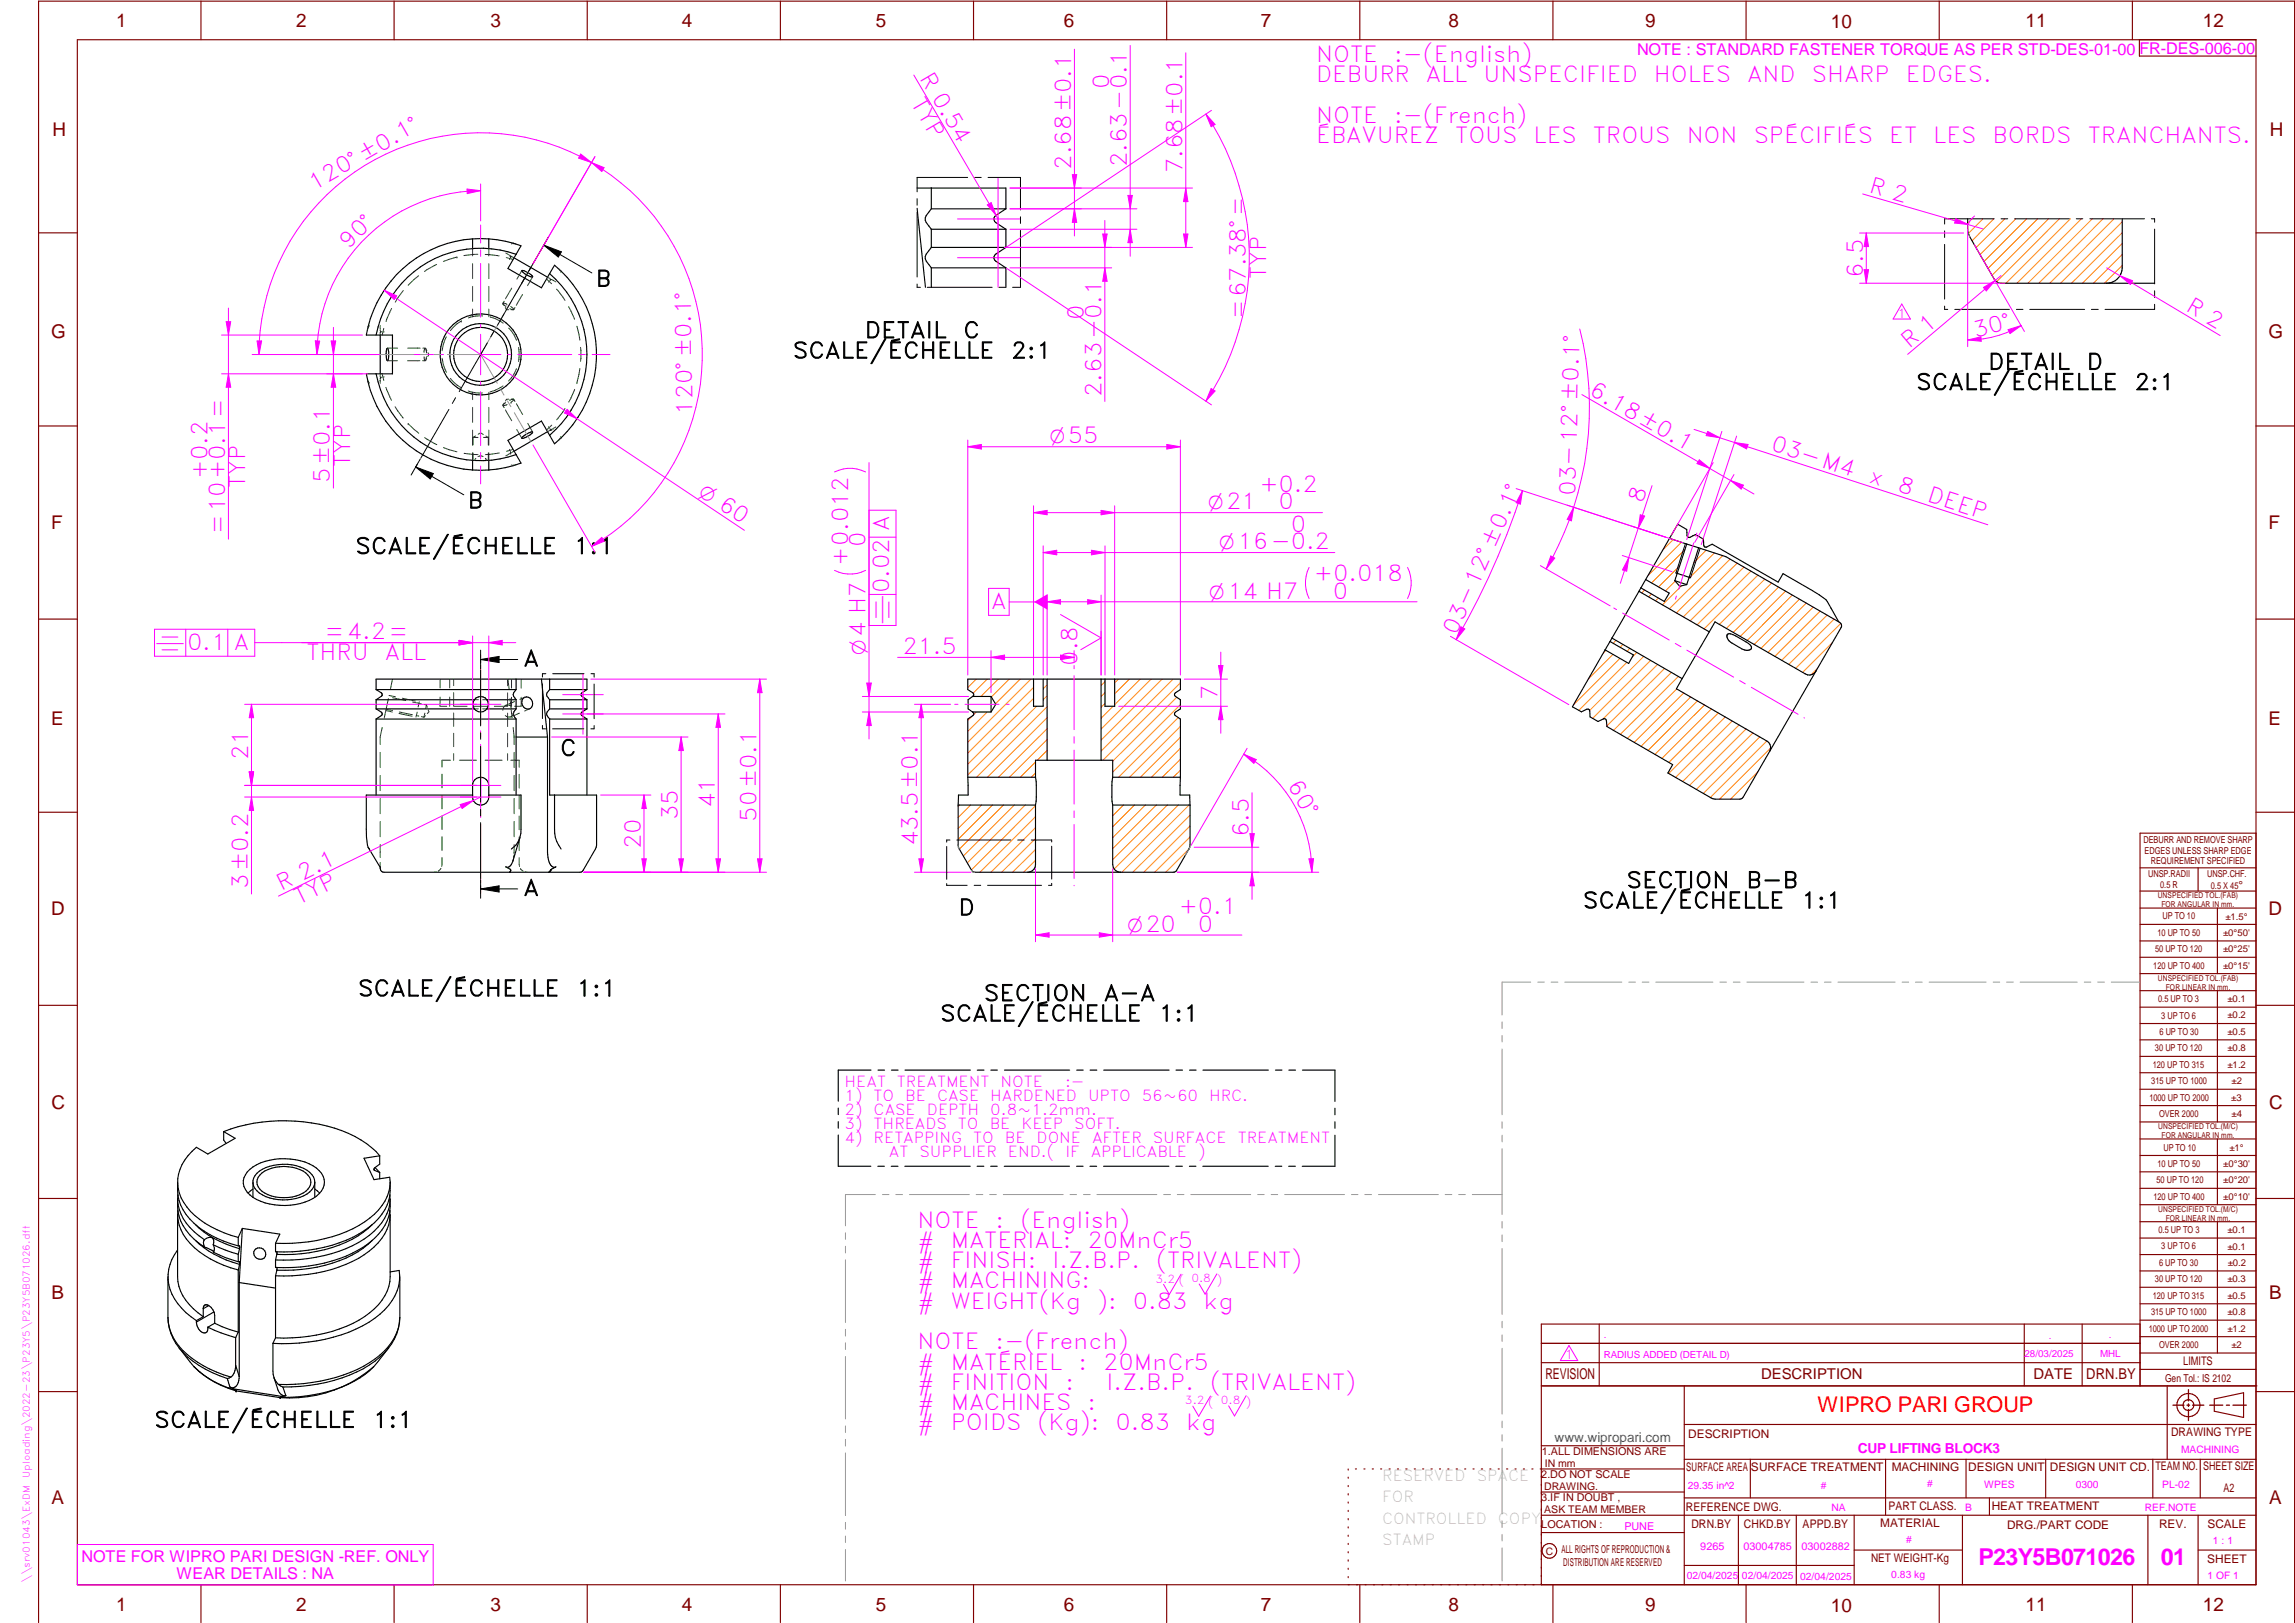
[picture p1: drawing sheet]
<svg xmlns="http://www.w3.org/2000/svg" width="594mm" height="420mm" viewBox="0 0 594 420" stroke-linecap="round" stroke-linejoin="round" font-family="sans-serif">
<defs><g id="words">
<g font-size="6" fill="#f0f">
<text x="512.1" y="405.2">P23Y5B071026</text>
<text x="559.4" y="405.2">01</text>
</g>
<g font-size="5.7" fill="#f0f">
<text x="340.7" y="16.1">NOTE</text>
<text x="360.9" y="16.1">:-(English)</text>
<text x="237.9" y="20.1" transform="rotate(60 237.9 20.1)">R 0.54</text>
<text x="287.1" y="23.2" transform="rotate(-90 287.1 23.2)">0</text>
<text x="340.7" y="21.3">DEBURR</text>
<text x="369.1" y="21.3">ALL</text>
<text x="384" y="21.3">UNSPECIFIED</text>
<text x="428.1" y="21.3">HOLES</text>
<text x="452.3" y="21.3">AND</text>
<text x="469" y="21.3">SHARP</text>
<text x="493.4" y="21.3">EDGES.</text>
<text x="235.7" y="26.6" transform="rotate(60 235.7 26.6)">TYP</text>
<text x="340.7" y="31.8">NOTE</text>
<text x="360.9" y="31.8">:-(French)</text>
<text x="340.7" y="37.1">ÉBAVUREZ</text>
<text x="376.7" y="37.1">TOUS</text>
<text x="397" y="37.1">LES</text>
<text x="412.3" y="37.1">TROUS</text>
<text x="436.6" y="37.1">NON</text>
<text x="454" y="37.1">SPÉCIFIÉS</text>
<text x="489" y="37.1">ET</text>
<text x="500.4" y="37.1">LES</text>
<text x="515.8" y="37.1">BORDS</text>
<text x="540.4" y="37.1">TRANCHANTS.</text>
<text x="277.3" y="43.9" transform="rotate(-90 277.3 43.9)">2.68±0.1</text>
<text x="291.7" y="43.2" transform="rotate(-90 291.7 43.2)">2.63-0.1</text>
<text x="306.1" y="44.8" transform="rotate(-90 306.1 44.8)">7.68±0.1</text>
<text x="81.4" y="49.4" transform="rotate(-30 81.4 49.4)">120°±0.1°</text>
<text x="483.6" y="49.7" transform="rotate(16 483.6 49.7)">R 2</text>
<text x="90.2" y="64.8" transform="rotate(-45 90.2 64.8)">90°</text>
<text x="482.3" y="71.9" transform="rotate(-90 482.3 71.9)">6.5</text>
<text x="327.8" y="72.3" transform="rotate(-90 327.8 72.3)">TYP</text>
<text x="280.6" y="82.7" transform="rotate(-90 280.6 82.7)">0</text>
<text x="322.5" y="82.5" transform="rotate(-90 322.5 82.5)">=67.38°=</text>
<text x="565.5" y="80.3" transform="rotate(31 565.5 80.3)">R 2</text>
<text x="511.4" y="87.5" transform="rotate(-15 511.4 87.5)">30°</text>
<text x="494.2" y="90.3" transform="rotate(-40 494.2 90.3)">R 1</text>
<text x="179.3" y="107.4" transform="rotate(-91 179.3 107.4)">120°±0.1°</text>
<text x="285.2" y="102.7" transform="rotate(-90 285.2 102.7)">2.63-0.1</text>
<text x="411" y="102" transform="rotate(30 411 102)">6.18±0.1</text>
<text x="458.1" y="116.6" transform="rotate(18 458.1 116.6)">03-M4</text>
<text x="53.7" y="124.1" transform="rotate(-90 53.7 124.1)">+0.2</text>
<text x="85.4" y="125.1" transform="rotate(-90 85.4 125.1)">5±0.1</text>
<text x="90.7" y="120.9" transform="rotate(-90 90.7 120.9)">TYP</text>
<text x="483.5" y="124.8" transform="rotate(18 483.5 124.8)">x</text>
<text x="63.5" y="126.4" transform="rotate(-90 63.5 126.4)">TYP</text>
<text x="326" y="127.3">+0.2</text>
<text x="331" y="131.8">0</text>
<text x="407.8" y="128.4" transform="rotate(-88 407.8 128.4)">03-12°±0.1°</text>
<text x="425.2" y="130.4" transform="rotate(-72 425.2 130.4)">8</text>
<text x="490.9" y="127.2" transform="rotate(18 490.9 127.2)">8</text>
<text x="498.6" y="129.7" transform="rotate(18 498.6 129.7)">DEEP</text>
<text x="334.1" y="137.6">0</text>
<text x="58.2" y="138.3" transform="rotate(-90 58.2 138.3)">=10+0.1=</text>
<text x="224.1" y="141.5" transform="rotate(-90 224.1 141.5)">0</text>
<text x="219.5" y="146.4" transform="rotate(-90 219.5 146.4)">+0.012</text>
<text x="230.2" y="153.5" transform="rotate(-90 230.2 153.5)">0.02 A</text>
<text x="340.1" y="150.4">+0.018</text>
<text x="345.1" y="154.9">0</text>
<text x="256.6" y="157.6">A</text>
<text x="84.1" y="165.5">=4.2=</text>
<text x="377" y="164.6" transform="rotate(-66 377 164.6)">03-12°±0.1°</text>
<text x="48.4" y="168.1">0.1 A</text>
<text x="79.3" y="170.8">THRU</text>
<text x="99.6" y="170.8">ALL</text>
<text x="233.6" y="169.3">21.5</text>
<text x="278.9" y="172.3" transform="rotate(-90 278.9 172.3)">0.8</text>
<text x="315.1" y="181.3" transform="rotate(-90 315.1 181.3)">7</text>
<text x="64.2" y="196.8" transform="rotate(-90 64.2 196.8)">21</text>
<text x="333.1" y="203.3" transform="rotate(60 333.1 203.3)">60°</text>
<text x="185" y="209.3" transform="rotate(-90 185 209.3)">41</text>
<text x="175.5" y="212.3" transform="rotate(-90 175.5 212.3)">35</text>
<text x="195.8" y="212.7" transform="rotate(-90 195.8 212.7)">50±0.1</text>
<text x="165.9" y="219.8" transform="rotate(-90 165.9 219.8)">20</text>
<text x="237.6" y="219" transform="rotate(-90 237.6 219)">43.5±0.1</text>
<text x="323.3" y="216.6" transform="rotate(-90 323.3 216.6)">6.5</text>
<text x="64.2" y="230.2" transform="rotate(-90 64.2 230.2)">3±0.2</text>
<text x="72.8" y="230.7" transform="rotate(-26 72.8 230.7)">R 2.1</text>
<text x="77.4" y="234.3" transform="rotate(-26 77.4 234.3)">TYP</text>
<text x="305.1" y="236.6">+0.1</text>
<text x="310.1" y="241.2">0</text>
<text x="237.5" y="317.8">NOTE</text>
<text x="257.7" y="317.8">:</text>
<text x="264.1" y="317.8">(English)</text>
<text x="237.5" y="323">#</text>
<text x="246.1" y="323">MATERIAL:</text>
<text x="281.5" y="323">20MnCr5</text>
<text x="237.5" y="328.3">#</text>
<text x="246.1" y="328.3">FINISH:</text>
<text x="272.4" y="328.3">I.Z.B.P.</text>
<text x="299.3" y="328.3">(TRIVALENT)</text>
<text x="237.5" y="333.5">#</text>
<text x="246.1" y="333.5">MACHINING:</text>
<text x="237.5" y="338.8">#</text>
<text x="246.1" y="338.8">WEIGHT(Kg</text>
<text x="284" y="338.8">):</text>
<text x="293.3" y="338.8">0.83</text>
<text x="311.6" y="338.8">kg</text>
<text x="237.5" y="349.3">NOTE</text>
<text x="257.7" y="349.3">:-(French)</text>
<text x="237.5" y="354.5">#</text>
<text x="237.5" y="359.8">#</text>
<text x="246.1" y="359.8">FINITION</text>
<text x="246.1" y="354.5">MATÉRIEL</text>
<text x="275.8" y="359.8">:</text>
<text x="279.2" y="354.5">:</text>
<text x="285.6" y="354.5">20MnCr5</text>
<text x="286.4" y="359.8">I.Z.B.P.</text>
<text x="313.3" y="359.8">(TRIVALENT)</text>
<text x="237.5" y="365">#</text>
<text x="246.1" y="365">MACHINES</text>
<text x="281.5" y="365">:</text>
<text x="237.5" y="370.3">#</text>
<text x="246.1" y="370.3">POIDS</text>
<text x="268.5" y="370.3">(Kg):</text>
<text x="288.8" y="370.3">0.83</text>
<text x="307.1" y="370.3">kg</text>
</g>
<g font-size="5.7">
<text x="154.2" y="74.2">B</text>
<text x="223.9" y="87.5">DETAIL</text>
<text x="249.4" y="87.5">C</text>
<text x="205.2" y="92.8">SCALE/ÉCHELLE</text>
<text x="261.8" y="92.8">2:1</text>
<text x="514.6" y="95.7">DETAIL</text>
<text x="540.2" y="95.7">D</text>
<text x="496" y="100.9">SCALE/ÉCHELLE</text>
<text x="552.5" y="100.9">2:1</text>
<text x="121.1" y="131.6">B</text>
<text x="92" y="143.4">SCALE/ÉCHELLE</text>
<text x="148.5" y="143.4">1:1</text>
<text x="135.5" y="172.5">A</text>
<text x="145" y="195.7">C</text>
<text x="135.5" y="231.9">A</text>
<text x="421" y="229.9">SECTION</text>
<text x="452.1" y="229.9">B-B</text>
<text x="248.1" y="236.9">D</text>
<text x="409.7" y="235.1">SCALE/ÉCHELLE</text>
<text x="466.3" y="235.1">1:1</text>
<text x="92.7" y="257.9">SCALE/ÉCHELLE</text>
<text x="149.2" y="257.9">1:1</text>
<text x="254.7" y="259.1">SECTION</text>
<text x="285.7" y="259.1">A-A</text>
<text x="243.4" y="264.4">SCALE/ÉCHELLE</text>
<text x="299.9" y="264.4">1:1</text>
<text x="40" y="369.6">SCALE/ÉCHELLE</text>
<text x="96.5" y="369.6">1:1</text>
</g>
<text font-size="5.6" fill="#f00" x="470.5" y="365.5">WIPRO PARI GROUP</text>
<g font-size="5.4" fill="#f0f">
<text x="271.7" y="114.8">O55</text>
<text x="180.5" y="128.1" transform="rotate(34 180.5 128.1)">O 60</text>
<text x="312.7" y="131.8">O21</text>
<text x="315.6" y="142.2">O16-0.2</text>
<text x="313" y="154.9">O14 H7</text>
<text x="230.2" y="161.6" transform="rotate(-90 230.2 161.6)">d</text>
<text x="40.4" y="168.1">d</text>
<text x="224.1" y="169.6" transform="rotate(-90 224.1 169.6)">O4 H7</text>
<text x="291.8" y="241.2">O20</text>
</g>
<g font-size="4.9" fill="#800000">
<text x="30" y="6.9">1</text>
<text x="76.7" y="6.9">2</text>
<text x="127" y="6.9">3</text>
<text x="176.5" y="6.9">4</text>
<text x="226.7" y="6.9">5</text>
<text x="275.4" y="6.9">6</text>
<text x="326.4" y="6.9">7</text>
<text x="375" y="6.9">8</text>
<text x="425.8" y="6.9">9</text>
<text x="473.9" y="7.3">10</text>
<text x="524.3" y="6.9">11</text>
<text x="570.2" y="6.9">12</text>
<text x="13.6" y="35.1">H</text>
<text x="587.6" y="35.1">H</text>
<text x="13.2" y="87.5">G</text>
<text x="587.2" y="87.5">G</text>
<text x="13.2" y="137">F</text>
<text x="587.2" y="137">F</text>
<text x="13.2" y="187.6">E</text>
<text x="587.2" y="187.6">E</text>
<text x="13.2" y="237">D</text>
<text x="587.2" y="237">D</text>
<text x="13.4" y="287.1">C</text>
<text x="587.4" y="287.1">C</text>
<text x="13.4" y="336.2">B</text>
<text x="587.4" y="336.2">B</text>
<text x="13.4" y="389.3">A</text>
<text x="587.4" y="389.3">A</text>
<text x="30" y="416.9">1</text>
<text x="76.7" y="416.9">2</text>
<text x="127" y="416.9">3</text>
<text x="176.5" y="416.9">4</text>
<text x="226.7" y="416.9">5</text>
<text x="275.4" y="416.9">6</text>
<text x="326.4" y="416.9">7</text>
<text x="375" y="416.9">8</text>
<text x="425.8" y="416.9">9</text>
<text x="473.9" y="417.3">10</text>
<text x="524.3" y="416.9">11</text>
<text x="570.2" y="416.9">12</text>
</g>
<g font-size="4.2" fill="#f0f">
<text x="423.7" y="14.3">NOTE : STANDARD FASTENER TORQUE AS PER STD-DES-01-00</text>
<text x="553.8" y="14">FR-DES-006-00</text>
<text x="21.1" y="404.3">NOTE FOR WIPRO PARI DESIGN -REF. ONLY</text>
<text x="45.7" y="408.8">WEAR DETAILS : NA</text>
</g>
<g font-size="3.9" fill="#f0f">
<text x="218.6" y="281.5">HEAT</text>
<text x="232.2" y="281.5">TREATMENT</text>
<text x="259" y="281.5">NOTE</text>
<text x="275.7" y="281.5">:-</text>
<text x="218.6" y="285.1">1)</text>
<text x="226.1" y="285.1">TO</text>
<text x="234.3" y="285.1">BE</text>
<text x="242.6" y="285.1">CASE</text>
<text x="256.3" y="285.1">HARDENED</text>
<text x="281.6" y="285.1">UPTO</text>
<text x="295.6" y="285.1">56~60</text>
<text x="313" y="285.1">HRC.</text>
<text x="218.6" y="288.7">2)</text>
<text x="218.6" y="292.3">3)</text>
<text x="226.1" y="292.3">THREADS</text>
<text x="226.1" y="288.7">CASE</text>
<text x="239.9" y="288.7">DEPTH</text>
<text x="248" y="292.3">TO</text>
<text x="256.2" y="292.3">BE</text>
<text x="256.4" y="288.7">0.8~1.2mm.</text>
<text x="264.4" y="292.3">KEEP</text>
<text x="278.1" y="292.3">SOFT.</text>
<text x="218.6" y="295.9">4)</text>
<text x="226.1" y="295.9">RETAPPING</text>
<text x="230.1" y="299.5">AT</text>
<text x="238" y="299.5">SUPPLIER</text>
<text x="251.9" y="295.9">TO</text>
<text x="260.1" y="295.9">BE</text>
<text x="260.9" y="299.5">END.(</text>
<text x="268.3" y="295.9">DONE</text>
<text x="275.8" y="299.5">IF</text>
<text x="282.3" y="299.5">APPLICABLE</text>
<text x="282.7" y="295.9">AFTER</text>
<text x="298.4" y="295.9">SURFACE</text>
<text x="310.1" y="299.5">)</text>
<text x="320.4" y="295.9">TREATMENT</text>
</g>
<g font-size="3.9" fill="#800000">
<text x="400" y="357.1">REVISION</text>
<text x="455.9" y="357.1">DESCRIPTION</text>
<text x="526.4" y="357.1">DATE</text>
<text x="540" y="357.1">DRN.BY</text>
</g>
<g font-size="3.9" fill="#c0c0c0">
<text x="357.8" y="383.3">RESERVED</text>
<text x="382.3" y="383.3">SPACE</text>
<text x="357.8" y="388.9">FOR</text>
<text x="357.8" y="394.5">CONTROLLED</text>
<text x="387.8" y="394.5">COPY</text>
<text x="357.8" y="400">STAMP</text>
</g>
<text font-size="3.6" fill="#f0f" x="480.9" y="376.1">CUP LIFTING BLOCK3</text>
<text font-size="3.5" fill="#00f" x="402.4" y="373.3">www.wipropari.com</text>
<g font-size="3.3" fill="#f0f">
<text x="491.1" y="82.3">1</text>
<text x="405" y="351.9">1</text>
</g>
<g font-size="3.1" fill="#800000">
<text x="565.1" y="353.5">LIMITS</text>
<text x="562" y="371.7">DRAWING TYPE</text>
<text x="437" y="372.3">DESCRIPTION</text>
<text x="436.5" y="380.8">SURFACE AREA</text>
<text x="453.3" y="380.8">SURFACE TREATMENT</text>
<text x="489.7" y="380.8">MACHINING</text>
<text x="509.5" y="380.8">DESIGN UNIT</text>
<text x="530.6" y="380.8">DESIGN UNIT CD.</text>
<text x="558" y="380.6">TEAM NO.</text>
<text x="570.3" y="380.7">SHEET SIZE</text>
<text x="575.6" y="386.1">A2</text>
<text x="436.4" y="391.1">REFERENCE DWG.</text>
<text x="437.8" y="395.5">DRN.BY</text>
<text x="451.4" y="395.4">CHKD.BY</text>
<text x="466.6" y="395.5">APPD.BY</text>
<text x="486.7" y="395.4">MATERIAL</text>
<text x="488.9" y="390.9">PART CLASS.</text>
<text x="515.6" y="390.9">HEAT TREATMENT</text>
<text x="519.6" y="395.9">DRG./PART CODE</text>
<text x="558.9" y="395.5">REV.</text>
<text x="571.4" y="395.6">SCALE</text>
<text x="484.3" y="404.2">NET WEIGHT-Kg</text>
<text x="571.4" y="404.7">SHEET</text>
</g>
<text font-size="3" fill="#800000" x="579.5" y="230.1">°</text>
<g font-size="2.8" fill="#f0f">
<text x="299.1" y="332.1">3.2 ( 0.8 )</text>
<text x="306.7" y="363.6">3.2 ( 0.8 )</text>
<text x="420.5" y="396">PUNE</text>
<text x="440.1" y="401.2">9265</text>
<text x="451.3" y="401.2">03004785</text>
<text x="466.3" y="401.2">03002882</text>
</g>
<g font-size="2.8" fill="#800000">
<text x="560.4" y="357.7">Gen Tol.: IS 2102</text>
<text x="399.1" y="376.6">1.ALL DIMENSIONS ARE</text>
<text x="399" y="382.7">2.DO NOT SCALE</text>
<text x="399" y="388.7">3.IF IN DOUBT ,</text>
<text x="399" y="395.4">LOCATION :</text>
<text x="404.2" y="402">ALL RIGHTS OF REPRODUCTION &amp;</text>
<text x="404.7" y="405.4">DISTRIBUTION ARE RESERVED</text>
</g>
<g font-size="2.7" fill="#f0f">
<text x="564.6" y="376.2">MACHINING</text>
<text x="436.9" y="385.4">29.35 in^2</text>
<text x="471.4" y="385.5">#</text>
<text x="498.9" y="385">#</text>
<text x="513.6" y="385.3">WPES</text>
<text x="537.3" y="385.1">0300</text>
<text x="559.7" y="385.1">PL-02</text>
<text x="474.1" y="391.2">NA</text>
<text x="508.7" y="391.2">B</text>
<text x="555.2" y="391.1">REF.NOTE</text>
<text x="493.4" y="399.5">#</text>
<text x="572.8" y="399.7">1 : 1</text>
<text x="436.6" y="408.7">02/04/2025</text>
<text x="450.9" y="408.8">02/04/2025</text>
<text x="466" y="408.9">02/04/2025</text>
<text x="489.6" y="408.5">0.83 kg</text>
<text x="571.4" y="408.7">1 OF 1</text>
</g>
<g font-size="2.7" fill="#800000">
<text x="399.9" y="379.7">IN mm</text>
<text x="399.7" y="385.7">DRAWING.</text>
<text x="399.7" y="391.8">ASK TEAM MEMBER</text>
<text x="400.1" y="402.5">C</text>
</g>
<g font-size="2.5" fill="#800000">
<text x="554.9" y="218.3">DEBURR AND REMOVE SHARP</text>
<text x="555.2" y="221">EDGES UNLESS SHARP EDGE</text>
<text x="556.1" y="227.1">UNSP.RADII</text>
<text x="556.8" y="223.8">REQUIREMENT SPECIFIED</text>
<text x="571.4" y="226.9">UNSP.CHF.</text>
<text x="559.2" y="229.9">0.5 R</text>
<text x="572.3" y="230.1">0.5 X 45</text>
<text x="559.8" y="238">UP TO 10</text>
<text x="576.1" y="238.1">±1.5°</text>
<text x="558.5" y="242.2">10 UP TO 50</text>
<text x="575.5" y="242.3">±0°50'</text>
<text x="557.4" y="250.7">120 UP TO 400</text>
<text x="557.9" y="246.5">50 UP TO 120</text>
<text x="575.5" y="250.7">±0°15'</text>
<text x="575.5" y="246.5">±0°25'</text>
<text x="558.7" y="259.4">0.5 UP TO 3</text>
<text x="559.5" y="263.7">3 UP TO 6</text>
<text x="576.6" y="263.6">±0.2</text>
<text x="576.6" y="259.4">±0.1</text>
<text x="559" y="267.9">6 UP TO 30</text>
<text x="576.6" y="267.9">±0.5</text>
<text x="557.8" y="272.2">30 UP TO 120</text>
<text x="576.6" y="272.2">±0.8</text>
<text x="556.9" y="280.7">315 UP TO 1000</text>
<text x="557.3" y="276.4">120 UP TO 315</text>
<text x="576.6" y="276.4">±1.2</text>
<text x="577.7" y="280.7">±2</text>
<text x="556.4" y="284.9">1000 UP TO 2000</text>
<text x="577.6" y="284.9">±3</text>
<text x="558.9" y="289.2">OVER 2000</text>
<text x="577.7" y="289.3">±4</text>
<text x="560" y="297.9">UP TO 10</text>
<text x="577.1" y="297.9">±1°</text>
<text x="558.5" y="302.1">10 UP TO 50</text>
<text x="575.5" y="302.1">±0°30'</text>
<text x="557.4" y="310.6">120 UP TO 400</text>
<text x="558.2" y="306.3">50 UP TO 120</text>
<text x="575.5" y="310.6">±0°10'</text>
<text x="575.5" y="306.4">±0°20'</text>
<text x="558.8" y="319.2">0.5 UP TO 3</text>
<text x="559.4" y="323.4">3 UP TO 6</text>
<text x="576.6" y="319.2">±0.1</text>
<text x="576.6" y="323.5">±0.1</text>
<text x="558.9" y="327.7">6 UP TO 30</text>
<text x="576.7" y="327.7">±0.2</text>
<text x="557.8" y="332">30 UP TO 120</text>
<text x="576.6" y="332">±0.3</text>
<text x="556.8" y="340.5">315 UP TO 1000</text>
<text x="557.3" y="336.3">120 UP TO 315</text>
<text x="576.6" y="336.3">±0.5</text>
<text x="576.6" y="340.5">±0.8</text>
<text x="556.2" y="344.7">1000 UP TO 2000</text>
<text x="576.6" y="344.7">±1.2</text>
<text x="558.9" y="349">OVER 2000</text>
<text x="577.6" y="349">±2</text>
</g>
<g font-size="2.5" fill="#f0f">
<text x="415.2" y="346.4">.</text>
<text x="530.3" y="346.5">.</text>
<text x="545.9" y="346.4">.</text>
<text x="415.2" y="351.5">RADIUS ADDED (DETAIL D)</text>
<text x="524.1" y="351.3">28/03/2025</text>
<text x="543.6" y="351.4">MHL</text>
</g>
<g font-size="2.4" fill="#f0f">
<text x="7.7" y="382.7" transform="rotate(-90 7.7 382.7)">Uploading\2022-23\P23Y5\P23Y5B071026.dft</text>
<text x="7.7" y="409.8" transform="rotate(-90 7.7 409.8)">\\srv01043\ExDM</text>
</g>
<g font-size="2.1" fill="#800000">
<text x="558.5" y="232.4">UNSPECIFIED TOL.(FAB)</text>
<text x="559.5" y="234.7">FOR ANGULAR IN mm.</text>
<text x="558.6" y="253.9">UNSPECIFIED TOL.(FAB)</text>
<text x="560.7" y="256.3">FOR LINEAR IN mm.</text>
<text x="558.7" y="292.3">UNSPECIFIED TOL.(M/C)</text>
<text x="559.6" y="294.7">FOR ANGULAR IN mm.</text>
<text x="558.7" y="313.7">UNSPECIFIED TOL.(M/C)</text>
<text x="560.6" y="316.1">FOR LINEAR IN mm.</text>
</g>
</g></defs>
<g fill="none" stroke="#800000" stroke-width=".3">
<path d="M20 10.3h564v400h-564zM52 .3v10M102 .3v10M152 .3v10M202 .3v10M252 .3v10M302 .3v10M352 .3v10M402 .3v10M452 .3v10M502 .3v10M552 .3v10"/>
<path d="M553.8 10.3v4.2h30.2M10 60.3h10M584 60.3h10M10 110.3h10M584 110.3h10M10 160.3h10M584 160.3h10M10 210.3h10M584 215.7h-30v143.1M584 210.3h10M554 224.7h30M554 230.7h30"/>
<path d="M554 235.1h30M554 239.3h30M569 224.7v6M574 235.1v17M554 243.6h30M554 247.8h30M554 252.1h30M554 256.5h30M574 256.5v33.9M10 260.3h10M554 260.7h30M554 265h30"/>
<path d="M554 269.2h30M554 273.5h30M554 277.7h30M584 260.3h10M554 282h30M554 286.2h30M554 290.4h30M554 294.9h30M554 299.1h30M574 294.9v17M10 310.3h10M554 303.4h30"/>
<path d="M554 307.6h30M554 311.9h30M554 316.3h30M574 316.3v34M584 310.3h10M554 320.5h30M554 324.8h30M554 329h30M554 333.2h30M554 337.5h30M399 358.8h185.2M399 352.8h155"/>
<path d="M399 347.8h155M414 342.8v16M436 358.8v51.5M524 342.8v16M539 342.8v16M554 341.8h30M554 346h30M554 350.3h30M554 354.5h30M554 342.8h-155v67.5M561 358.8v19M10 360.3h10"/>
<path d="M399 374.3h37M436 377.8h148M453.1 377.8v10M488.1 377.8v14.5M508.9 377.8v10M529.5 377.8v10M557.3 377.8v10M569.5 377.8v10M573.2 362.2l7.6-1.6v6.3l-7.6-1.6zM584 368.8h-148M584 360.3h10M349 380.3v.3"/>
<path d="M349 382.4v.3M349 384.6v.3M349 386.7v.3M349 388.8v.3M349 391v.3M349 393.1v.3M349 395.3v.3M349 397.4v.3M349 399.5v.3M350.9 380.3h.2M353.1 380.3h.2M355.2 380.3h.3"/>
<path d="M357.4 380.3h.3M359.6 380.3h.3M361.7 380.3h.3M363.9 380.3h.3M366.1 380.3h.3M368.3 380.3h.2M370.4 380.3h.3M372.6 380.3h.3M374.8 380.3h.3M376.9 380.3h.4M379.1 380.3h.3M381.3 380.3h.3"/>
<path d="M383.4 380.3h.4M385.6 380.3h.3M387.8 380.3h.3M390 380.3h.3M392.2 380.3h.3M394.3 380.3h.3M396.5 380.3h.3M398.7 380.3h37.3M399 396.7h37M399 392.3h185M399 386.2h37M436 387.8h148"/>
<path d="M450 392.3v18M465 392.3v18M480 392.3v18M508 392.3v18M515 387.8v4.5M556 392.3v18M569 392.3v18M52 410.3v9.7M102 410.3v9.7M152 410.3v9.7M202 410.3v9.7M252 410.3v9.7"/>
<path d="M302 410.3v9.7M349 401.7v.3M349 403.8v.4M349 406v.3M349 408.1v.3M352 410.3v9.7M402 410.3v9.7M436 405.3h44M452 410.3v9.7M480 401.3h28M502 410.3v9.7M552 410.3v9.7"/>
<path d="M569 401.3h15M10 420v-419.7h584v419.7"/>
<circle cx="566.5" cy="363.7" r="1.39"/>
<circle cx="566.5" cy="363.8" r="3"/>
<circle cx="401.1" cy="401.5" r="1.9"/>
</g>
<g fill="none" stroke="#f0f" stroke-width=".26">
<path d="M124.4 58.3v4.6M124.4 64.7v1.7M124.4 68.2v13.9M90.9 91.8h4.6M97.3 91.8h1.8M100.8 91.8h14M116.6 91.8h.8M119.2 91.8h10.5M124.4 83.9v.9M124.4 98.8v.8M124.4 86.5v10.5M131.4 91.8h.8"/>
<path d="M134 91.8h14M149.8 91.8h1.7M153.3 91.8h4.6M124.4 101.4v14M124.4 117.1v1.7M124.4 120.6v4.7M271.1 155.8l3.4-.6v1.2zM271.1 154.1v20.7M285 154.1v20.7M338.9 146.9a9 9 0 0 0 0 8M364.4 146.9a9 9 0 0 1 0 8M124.4 169.5v.8"/>
<path d="M124.4 172.1v15.5M145.7 179.8h10.5M150.9 174.6v15.5M278 172.3v.8M278 174.9v14M119.2 182.3h10.5M124.4 189.2v1.7M124.4 192.7v18.9M145.7 184.8h10.5M247.1 182.3h.9M249.8 182.3h8.8M260.4 182.3h.8"/>
<path d="M278 190.7v1.7M278 194.2v14M119.2 203.3h10.5M119.2 206.3h10.5M124.4 213.3v15.3M278 209.9v1.8M278 213.4v14M124.4 230.5v.8M278 229.2v.1M305.7 329.9l-3 5.2-1.5-2.6M315 329.8l-3.1 5.2-1.5-2.6M313.3 361.4l-3 5.2-1.5-2.6"/>
<path d="M322.6 361.3l-3 5.3-1.6-2.7M20.1 399.8h92v10.5h-92z"/>
</g>
<g fill="none" stroke="#949494" stroke-width=".26">
<path d="M132.2 78.2l-.8 1.5M137.4 69.3l-4.3 7.4M98.4 91.8h8.7M108.8 91.8h1.7M112.3 91.8h1.7M115.8 91.8h8.6M124.4 91.8l4.3 7.4M128.7 84.3l-4.3 7.5M130.5 81.3l-.9 1.4M129.6 100.8l.9 1.5M131.4 103.8l.8 1.5M133.1 106.8l4.3 7.5"/>
<path d="M248 218.8v.1M248 219.1l.2 .4M248.2 219.7l.1 .1M308.1 218.8v.1M308.1 219.1l-.4 .8M251.5 225.3l.1 .1M251.7 225.6l.3 .2M252.2 225.8h.2M307.2 220.7l-.3 .7M307.4 220.4l-.1 .2M307.6 220.1l-.1 .1M396.2 254.3h-7.4v8.5"/>
<path d="M398.1 254.3h1.6M401.5 254.3h1.8M405 254.3h14.8M421.6 254.3h1.7M425.1 254.3h1.7M428.6 254.3h14.8M445.2 254.3h1.7M448.7 254.3h1.7M452.2 254.3h14.8M468.8 254.3h1.7M472.3 254.3h1.7M475.8 254.3h14.8"/>
<path d="M492.4 254.3h1.7M495.8 254.3h1.8M499.4 254.3h14.7M516 254.3h1.6M519.4 254.3h1.8M522.9 254.3h14.8M539.5 254.3h1.7M543 254.3h1.7M546.5 254.3h7.4M388.8 264.5v1.8M388.8 268.1v1.6M388.8 271.6v17"/>
<path d="M388.8 290.4v1.7M388.8 293.9v1.7M388.8 297.4v17M218.9 319.2v1.6M226.6 309.2h-7.7v8.1M228.4 309.2h1.7M231.9 309.2h1.7M235.4 309.2h15.5M252.7 309.2h1.7M256.2 309.2h1.7M259.7 309.2h15.5M277 309.2h1.7"/>
<path d="M280.5 309.2h1.7M284 309.2h15.5M301.2 309.2h1.8M304.8 309.2h1.7M308.3 309.2h15.5M325.5 309.2h1.7M329.1 309.2h1.6M332.6 309.2h15.4M349.8 309.2h1.7M353.3 309.2h1.7M356.8 309.2h15.5M374.1 309.2h1.7"/>
<path d="M377.6 309.2h1.7M381.1 309.2h7.7M388.8 316.2v1.7M388.8 319.7v1.7M218.9 322.6v1.8M218.9 326.1v16.2M388.8 323.2v17.1M218.9 344.1v1.8M218.9 347.6v1.7M218.9 351.2v16.1M388.8 342.1v1.6M388.8 345.6v1.7"/>
<path d="M388.8 349v17.1M218.9 369.1v1.7M218.9 372.6v1.8M218.9 376.1v16.2M388.8 367.9v1.7M388.8 371.4v1.7M388.8 374.9v17M218.9 394.1v1.8M218.9 397.6v1.7M388.8 393.7v1.7M388.8 397.2v1.7M218.9 401.2v8.1"/>
<path d="M388.8 400.7v8.6"/>
</g>
<path d="M566.5 359.7v3M562.5 363.8h2.9M566.1 363.8h.7M566.5 363.4v.7M566.5 364.9v2.8M567.6 363.8h2.9M572 363.8h3.4M576.3 363.8h.8M578 363.8h3.5" fill="none" stroke="#800000" stroke-width=".34"/>
<g fill="none" stroke="#008000" stroke-width=".26">
<path d="M101.4 79.8l-1.5 3.4M104.4 75.2l-2.1 3M108.4 71.4l-2.7 2.4M113 68.5l-3.1 1.8M118.3 66.5l-3.5 1.2M118.3 66.5h.1M122.3 64.3v2M122.3 68.3v3.8M122.3 74.1v3.9M123.7 65.8l-3.6 .4M125.6 65.9l3.6 .4M126.5 64.3v2"/>
<path d="M126.5 68.3v3.8M126.5 74.1v3.9M130.2 78.7l.3 .4M130.5 78l-.3 .5M130.8 79.7l.3 .5h.6M130.9 65.5l.7 .4M130.9 79.3h.1M131.1 66.7l1.7 .5M131.2 78.7l-1-.2 .1 .3 .6 .5M131.2 78.7h.1M131.7 66h.1M131.9 66.1l.1 .1"/>
<path d="M131.9 79.9l1 .3M132 67l-.1 .2M132 66.2h.1M132.2 66.3h.1M132.2 66.4h.1M132.2 66.4l-.1 .3M132.2 79.3l.8 .8M132.4 66.3l.7 .5M132.4 63.1h.1M132.5 74.6l-1.7 2.7M132.8 63.1h.3M133.3 79.6l-.3 .5"/>
<path d="M133.4 63.2h.2M135.1 70.1l-1.3 2.2M135.2 76.2l-1.6 2.8M137.9 71.7l-1.3 2.3M141.5 72.2l1.3 1.2M141.7 71.8l.7 .3M142.1 72.8l-.1 .2M142.5 72.3h.1M142.5 72.3l-.2 .3M142.7 72.3l.2 .1M143 72.5l.9 .5M144.1 74.8l2.2 3"/>
<path d="M144.6 69.6l.1 .1M144.9 69.9l.2 .3M145.2 70.4v.1M147.2 79.4l1.5 3.3M95.1 98.1l.1 .2M95.2 85.2l-.1 .2M95.2 98.6l.2 .2M95.4 84.7l-.2 .3M95.5 99.1l.1 .1M95.6 84.3l-.1 .2M98.4 84.3v.8M98.4 86v.7"/>
<path d="M98.4 98.3h.1M98.4 98v.1M98.4 85.2v.1M98.4 85.4l.1 .2M98.4 96.8v.8M98.4 98.5v.7M98.5 97.7h.1M98.5 85.8h.1M98.5 97.7v.1M98.5 85.9h.1M98.5 85.9h.3M98.8 97.7h-.3"/>
<path d="M98.9 96.8l.4 1.7M99.1 85.9h.3M99.3 85l-.4 1.8M99.4 97.6h-.3M100.3 93.4h2.6M100.3 90.1h2.6M105.5 93.4h3.2M108.7 90.1h-3.2M109.4 93.4h.7M109.5 90.1l.6 .1 .3 .9M109.8 92.4l.3 1M110 90.2l-.2 1"/>
<path d="M110.2 90.3l.3 .5M110.4 91.1h.1M110.4 92.3l-.3 1.1M110.4 92.8l-.2 .5M110.8 91.3l.2 .5-.3 .5M114.5 92.8l.3 1.6 .8 2M115.5 87.2l-.7 2-.3 1.6M116.6 98l1.7 1.7 1.1 .7M119.4 83.1h.1M119.4 83.1l-1.1 .7-1.7 1.8M122.3 80v2M124.9 81.8a8.5 8.5 0 0 0-3.7 .5"/>
<path d="M126.5 80v2M126.9 82.1a8.3 8.3 0 0 1 3.4 1.6M130.2 99.9l-1.9 1.1-1.5 .5M131.7 84.9a8.8 8.8 0 0 1 2 3.2M132.3 80.2h.5M133 80.1l-.1 .1M133.7 95.5a8.1 8.1 0 0 1-2.1 3.1M134.2 90l.2 1.8-.2 1.8M149.3 99.1h.1M149.3 84.5l.8 3.6M150.1 95.4l-.8 3.7M150.3 89.9v3.7"/>
<path d="M99.9 100.3l1.4 3.3M102.3 105.3l2.1 2.9M105.7 109.7h.1M105.7 109.7l2.7 2.4M109.9 113.3l3.2 1.8M114.8 115.9l3.5 1.1M120.1 117.3l3.6 .4M121.2 101.2a8.7 8.7 0 0 0 3.7 .5M122.3 101.6v1.9M122.3 105.5v3.8M122.3 111.3v3.9M122.3 117.2v2"/>
<path d="M122.4 113.2h1.3M122.4 113.2v2M122.4 117.2v2M123.1 112.9l-.7 .3M123.2 118.7l-.4 .5M123.7 118.2l.7-.2 .6 .2M123.8 112.4l.6-.3 .7 .4M125.1 113.2h1.3M125.6 118.7l.4 .5M125.8 112.9l.6 .3M126.4 113.2v2M126.4 117.3v1.9"/>
<path d="M126.5 101.6v1.9M126.5 105.5v3.8M126.5 111.3v3.9M126.5 117.2v2M129.2 117.3l-3.6 .4M130.2 105l.3 .5M130.2 104.9v.1M130.5 104.4l-.3 .4M130.8 106.1l1.7 2.8M130.9 104.2l-.7 .7M131.3 104.7l-1.1 .3M131.6 117.6l-.7 .4"/>
<path d="M131.7 103.3l-.6 .1-.3 .4M131.8 117.5l-.1 .1M131.9 116.3l.1 .3M132 117.3l-.1 .1M132.1 117.3h.1M132.1 116.9l.1 .2M132.2 117.1h.1M132.2 117.2h.1M132.3 104.1h.1M132.3 103.3h.7M132.8 103.3l-.9 .3M132.8 116.3l-1.7 .5"/>
<path d="M133 103.3l-.1 .3-.6 .5M133 103.4l.3 .5M133.1 116.8l-.7 .4M133.7 104.5l1.6 2.8M133.8 111.2l1.3 2.3M136.6 109.6l1.3 2.2M142 110.5l.1 .2M142.3 111l.2 .2M142.4 111.4l-.7 .4M142.5 111.2h.1M142.6 111.2h.1M142.8 111.2h.1"/>
<path d="M142.8 110.1l-1.3 1.2M142.9 111.1l-.1 .1M143.1 111h.1M143.9 110.5l-.7 .4M144.7 113.8l-.1 .2M145.1 113.3l-.2 .3M145.2 113v.1M146.3 105.7l-2.2 3M148.8 100.8l-1.6 3.3M132.4 120.4h.1M133.1 120.4h-.3M133.6 120.3l-.2 .1"/>
<path d="M101.6 175.8l-.5 2.5M113.9 175.8v2.3M116.4 175.8v2.3M117.4 179.3l.1 3.5h3.4M117.4 175.8v1.7M131.4 179.4v3.4h-3.4M131.4 175.8v1.7M131.5 175.8l.3 2.5M132.4 175.8v2.3M134.9 175.8v2.3M98.4 194.8v3.9M98.9 188.3l-.5 2.5v1.9"/>
<path d="M99.9 183.9l1.7 .4M99.9 183.6l1.7 .3M100.5 180.8l-1 5M100.7 180l1.7 .4M101.6 180.6l3.4 .8M103.3 184.7l3.4 .7M103.4 184.3l3.4 .7M104.1 180.8l3.4 .7M106.8 181.7l2.3 .5M107.8 185.3l.6 .1M108 184.4l-.3 1.2M108.5 181.7l-.3 1.3"/>
<path d="M109.1 185.5l.6 .2M109.8 182.4l.6 .1M110 184.6l-.3 1.1M110.1 185.3l-.4 .4M110.4 182.5l-.2 1M110.4 182.5l.2 .6M110.8 183.7l.2 .6-.4 .4M113.9 180.5v2.3h1.7M116.4 180.5v2.3M116.6 196.8h-2.2v1.8M117.4 184.6v3.4M117.4 189.8v3.5"/>
<path d="M117.4 195.1v1.7M118.9 196.8h4.4M122.7 182.8h3.4M122.8 183.5h1M122.8 181.1h1M125 183.5h1M125 181.1h1M125.6 196.8h4.4M131 182.6a1.29 1.29 0 0 0-.8 1.3M131 182.6h.9l.5 .3M131.3 182.5l-.3 .1M131.4 184.6v3.5"/>
<path d="M131.4 189.9v3.4M131.4 195.1v1.7M132 180.8l.5 5M132.2 196.8h2.2v1.8M132.4 180.5v2.3M132.5 185.5l-.3 .1M132.8 188.3l.3 2.5M133 184.3a1.27 1.27 0 0 1-.8 1.3 1.27 1.27 0 0 1-1.4-.3M133.1 190.8v1.9M133.1 194.8v3.9M133.1 190.8h.2M133.2 181.6l-1.6 .7"/>
<path d="M133.5 190.8h.1M134.4 184.6l-1.5 .7M134.9 180.5v2.3h-1.7M135.8 180.5l-1.2 .6M137.1 183.5l-1.3 .6M98.4 200.7v4M98.4 206.7v4M98.4 212.7v3.9M98.4 218.7v3.3M114.4 200.4v3.6M114.4 205.8v3.6M114.4 211.2v3.6"/>
<path d="M114.4 216.6v3.6M124.3 201.2h.1M124.5 201.2h.1M133.1 200.7v4M133.1 206.7v4M133.1 212.7v3.9M133.1 218.7l-.1 2.3M134.4 200.4v3.6M134.4 205.9v3.5M134.4 211.2v3.6M134.4 216.7v3.5M98.4 223.3v1.2"/>
<path d="M112.9 225.7l-.5 .1M114.1 224.8l-.7 .7M114.4 222l-.1 2.3M130.9 224.4l.3 .1M131.5 224.7l.2 .1M132.9 222.5l-.1 .3M133 221.4v.6M134.4 222l.1 2.3M134.7 224.8l.7 .7M135.9 225.7l.5 .1"/>
</g>
<g fill="none" stroke="#000" stroke-width=".3">
<path d="M122.3 61.8a30 30 0 0 0-27.5 24.9h6.8v10.1h-6.8a30 30 0 0 0 27.5 24.9M122.3 61.8v2.5M126.5 61.8v2.5M126.5 61.8a30.1 30.1 0 0 1 8.4 1.8l-1.3 2.2M126.5 61.8h-4.2M133.1 66.8l8.6 5M133.6 65.8l-2.1 3.7 8.7 5 2.1-3.7M133.6 65.8a27.5 27.5 0 0 0-36.2 20.9M135.1 70a4.7 4.7 0 0 1 2.8 1.7 3.7 3.7 0 0 1-2.8-1.7zM142.3 70.8a27.5 27.5 0 0 1 0 41.9M142.3 70.8l1.2-2.1a30 30 0 0 1 0 46.2l-3.3-5.9-8.7 5 3.4 5.9a30.1 30.1 0 0 1-8.4 1.8M97.4 96.8a27.5 27.5 0 0 0 36.2 20.9"/>
<path d="M98.4 86.7v10.1M100.2 90.2a3.7 3.7 0 0 1 .1 3.2 4.5 4.5 0 0 1-.1-3.2zM122.3 119.2v2.5M126.5 119.2v2.5M135.2 113.1a3.7 3.7 0 0 1 2.7-1.2 4.2 4.2 0 0 1-2.8 1.6zM141.7 111.8l-8.6 5M126.5 121.7h-4.2M97.4 178.5h36.2M97.4 178.5l1.3 .9a.57 .57 0 0 1 0 .9l-1.3 .8M133.6 175.8v2.7M133.6 178.5a1.43 1.43 0 0 0-.3 2.2l.3 .4M140.2 175.8l1.5 15"/>
<path d="M142.3 178.5h9.6M142.3 178.5a1.37 1.37 0 0 0-.4 2.2l.4 .4M142.3 175.8v2.7M151.9 178.5l-1.5 1.2 .2 .6 1.3 .8M151.9 178.5v-2.7h-54.5v2.7M267.5 175.8v7h2.5v-7M271.1 175.8v21M285 175.8v21M288.5 175.8v7h-2.5v-7M97.4 186.1h36.2M97.4 181.1h25.4M97.4 183.5h25.4"/>
<path d="M97.4 183.5l1.3 .9a.57 .57 0 0 1 0 .9l-1.3 .8M97.4 181.1v2.4M97.4 186.1v19.7M122.8 181.1a2.03 2.03 0 0 0 0 2.4M126 181.1h7.6M126 183.5h7.6M126 181.1a1.95 1.95 0 0 0-3.2 0M126 181.1a2.03 2.03 0 0 1 0 2.4M126 183.5a2.01 2.01 0 0 1-3.2 0M133.6 181.1v2.4M133.6 186.1v19.7M133.6 183.5a1.51 1.51 0 0 0 0 2.6"/>
<path d="M133.6 190.8h8.1M135.5 180.8a1.58 1.58 0 0 1 2.2 .6 1.58 1.58 0 0 1-.8 2.2 1.72 1.72 0 0 1-1.6-1 1.72 1.72 0 0 1 .2-1.8zM141.7 190.8v29.8a4.3 4.3 0 0 0 1.4 3.8h.8l-1.3 .7M142.3 183.5a1.47 1.47 0 0 0 0 2.6M142.3 181.1v2.4M142.3 186.1h9.6M142.3 181.1h9.6M142.3 183.5h9.6M142.3 186.1v19.7h12.1l-.1 13.5-3.3 6-.6 .5h-18.5M151.9 183.5l-1.3 .9-.2 .6 1.5 1.1M151.9 181.1v2.4M151.9 186.1v19.7"/>
<path d="M251.7 184.3l.3 .4v.3l-1.5 1.1v15.1M251.7 180.3l.3-.3v-.3l-1.5-1.2v-2.7h55.1v2.7l-1.6 1.2 .2 .6 1.4 .8v2.4l-1.6 1.2 .2 .6 1.4 .8v15.1M251.7 180.3l-1.1 .8v2.4l1.1 .8M251.7 184.3h4.8M251.7 180.3h4.8M256.5 180.3v4M256.5 180.3l1.3 2-1.3 2M95.3 219.4l3.1 5.1M122.3 205.8h-27.5l.1 10.9 .2 2.1 .5 1M122.9 201.8a2.11 2.11 0 0 1 2.3-.4 2.11 2.11 0 0 1 1.3 1.9v3a2.1 2.1 0 0 1-2.1 2.1 2.1 2.1 0 0 1-2.1-2.1l.1-3.5zM126.5 205.8h8.4v8.8a5.9 5.9 0 0 1-2.5 5.2M134.6 216.9l-1.8 5.9a1.96 1.96 0 0 1-1.6 1.7l-.3-.1 1.2 .7"/>
<path d="M143.5 205.8v8.8a7.7 7.7 0 0 0 1.7 5.2M248 208.4h20M250.5 201.2h17.5M250.5 201.2l.1 4.6h-2.5l-.1 2.6M268 201.2v-4.4h20v4.4M268 201.2l.3 2.1-.3 5.1M268 208.4v15.4a1.97 1.97 0 0 1-1.9 2M288 201.2h17.6M288 208.4h20.1M288 201.2l-.2 5.1 .2 2.1M288 208.4v15.4a1.97 1.97 0 0 0 2.1 2M305.6 201.2l-.1 4.6h2.5l.1 2.6"/>
<path d="M308.1 208.4l-.1 10.9-3.4 6-.6 .5h-51.6l-.7-.2-.2-.3-3.4-6-.1-10.9M98.4 224.4a1.09 1.09 0 0 0 1 1.4h32.5M132.2 225.1v.3l-.3 .4M132.2 225.1h.1M142.5 225.3l-.5 .5M142.5 225.3h.1M142.5 225.2h.1M142.6 225.2h.1M142.6 225.1h.1"/>
<circle cx="124.4" cy="91.8" r="7"/>
<circle cx="124.4" cy="91.8" r="8"/>
<circle cx="124.4" cy="91.7" r="10.5"/>
</g>
<path d="M124.4 170.7l4.8-.8v1.6zM124.4 168.3v4.8M124.4 173.4v14.5M124.4 170.7h9.6M124.4 189.7v1.7M124.4 193.2v14.5M124.4 209.5v1.7M124.4 213v14.5M124.4 227.7v4.8M124.4 230.1h9.6M124.4 230.1l4.8-.8v1.6z" fill="none" stroke="#000" stroke-width=".26"/>
<path d="M124.4 170.7l4.8-.8v1.6zM124.4 230.1l4.8-.8v1.6z" fill="#000"/>
<g fill="none" stroke="#ff8000" stroke-width=".26">
<path d="M252.7 175.8l-2.2 2.2M255.6 175.8l-3.7 3.7M258.4 175.8l-4.5 4.5M261.2 175.8l-4.6 4.6M264.1 175.8l-6.4 6.4M266.9 175.8l-16.4 16.4M267.5 178l-17 17M271.1 177.3l-1.1 1M286 176.4l-1 1.1M286 179.3l-1 1M289.5 175.8l-1 1M292.3 175.8l-3.8 3.8"/>
<path d="M295.1 175.8l-6.6 6.7M298 175.8l-13 13M300.8 175.8l-15.8 15.8M303.7 175.8l-18.7 18.6M305.6 176.7l-20.1 20.1M251.6 185.4l-1.1 1.1M252.7 184.3l-.7 .7M255.6 184.3l-5.1 5M267.5 180.8l-17 17M268 197.3l-3.9 3.9M268.3 182.8l-17.8 17.8M271.1 194.3l-2.6 2.5"/>
<path d="M271.1 191.4l-9.8 9.8M271.1 188.6l-12.7 12.6M271.1 185.8l-15.5 15.4M271.1 183l-18.3 18.2M271.1 180.1l-1.1 1M286 182.1l-1 1M288.2 182.8l-3.2 3.1M304.6 180.5l-16.6 16.6M305 185.8l-15.4 15.4M305.6 199.4l-1.9 1.8M305.6 196.6l-4.7 4.6M305.6 193.7l-7.5 7.5"/>
<path d="M305.6 190.9l-10.4 10.3M305.6 188l-13.2 13.2M305.6 182.4l-17.6 17.5M248.4 208.4l-.4 .4M251.2 208.4l-3.2 3.2M254.1 208.4l-6.1 6.1M256.9 208.4l-8.9 8.9M259.8 208.4l-11.5 11.4M262.5 208.4l-13.1 13.2M265.4 208.4l-15 15M268 219.9l-5.9 5.9M268 217.1l-8.7 8.7"/>
<path d="M268 214.2l-11.5 11.6M268 211.4l-14.3 14.4M268 208.6l-16.5 16.6M268 200.1l-1.1 1.1M290.8 208.4l-2.8 2.8M293.7 208.4l-5.7 5.6M296.5 208.4l-8.5 8.5M299.3 208.4l-11.3 11.3M302.2 208.4l-14.2 14.1M305 208.4l-16.6 16.6M307.8 219.8l-6.1 6M307.8 208.4l-17.4 17.4"/>
<path d="M308.1 216.7l-9.2 9.1M308.1 213.8l-12 12M308.1 211l-14.9 14.8M268 222.7l-3 3.1"/>
</g>
<path d="M271.1 155.8l3.4-.6v1.2z" fill="#f0f"/>
<path d="M281.6 155.2l3.4 .6-3.4 .6z" fill="none" stroke="#f0f" stroke-width=".26"/>
<path d="M281.6 155.2l3.4 .6-3.4 .6z" fill="#f0f"/>
<path d="M271.1 155.8h95.7M268 224.9v18.9M288 224.9v18.9M268 242.1l3.6-.6v1.1z" fill="none" stroke="#f0f" stroke-width=".26"/>
<path d="M268 242.1l3.6-.6v1.1z" fill="#f0f"/>
<path d="M284.6 241.5l3.4 .6-3.4 .5z" fill="none" stroke="#f0f" stroke-width=".26"/>
<path d="M284.6 241.5l3.4 .6-3.4 .5z" fill="#f0f"/>
<path d="M236.7 182.3h9.4M238.5 182.3l.5 3.5h-1.1zM236.7 225.8h14.6M268 242.1h53.5" fill="none" stroke="#f0f" stroke-width=".26"/>
<path d="M238.5 182.3l.5 3.5h-1.1z" fill="#f0f"/>
<path d="M237.9 222.3h1.1l-.5 3.5z" fill="none" stroke="#f0f" stroke-width=".26"/>
<path d="M237.9 222.3h1.1l-.5 3.5z" fill="#f0f"/>
<path d="M224.1 122.2a9 9 0 0 0-8.1 0M224.1 147.7a9 9 0 0 1-8.1 0M224.4 176.8h1.1l-.5 3.5zM223.2 180.3h27.5M223.2 184.3h27.5M238.5 182.3v43.5" fill="none" stroke="#f0f" stroke-width=".26"/>
<path d="M224.4 176.8h1.1l-.5 3.5z" fill="#f0f"/>
<path d="M225 184.3l.5 3.5h-1.1z" fill="none" stroke="#f0f" stroke-width=".26"/>
<path d="M225 184.3l.5 3.5h-1.1z" fill="#f0f"/>
<path d="M225 119.8v71.5M63.3 182.3h60.1M64.5 199.8h1.2l-.6 3.5zM63.3 203.3h60.1" fill="none" stroke="#f0f" stroke-width=".26"/>
<path d="M64.5 199.8h1.2l-.6 3.5z" fill="#f0f"/>
<path d="M65.1 182.3l.6 3.5h-1.2z" fill="none" stroke="#f0f" stroke-width=".26"/>
<path d="M65.1 182.3l.6 3.5h-1.2z" fill="#f0f"/>
<path d="M65.1 182.3v21M63.3 206.3h60.1M63.3 203.3h60.1M65.1 206.3l.6 3.5h-1.2z" fill="none" stroke="#f0f" stroke-width=".26"/>
<path d="M65.1 206.3l.6 3.5h-1.2z" fill="#f0f"/>
<path d="M64.5 199.8h1.2l-.6 3.5z" fill="none" stroke="#f0f" stroke-width=".26"/>
<path d="M64.5 199.8h1.2l-.6 3.5z" fill="#f0f"/>
<path d="M65.1 196.3v35.1M155.5 205.8h13M166.7 205.8l.6 3.5h-1.1zM151.1 225.8h17.4" fill="none" stroke="#f0f" stroke-width=".26"/>
<path d="M166.7 205.8l.6 3.5h-1.1z" fill="#f0f"/>
<path d="M166.2 222.3h1.1l-.6 3.5z" fill="none" stroke="#f0f" stroke-width=".26"/>
<path d="M166.2 222.3h1.1l-.6 3.5z" fill="#f0f"/>
<path d="M142.8 190.8h35.3M176.3 190.8l.6 3.5h-1.2zM166.7 205.8v20M151.1 225.8h27" fill="none" stroke="#f0f" stroke-width=".26"/>
<path d="M176.3 190.8l.6 3.5h-1.2z" fill="#f0f"/>
<path d="M175.7 222.3h1.2l-.6 3.5z" fill="none" stroke="#f0f" stroke-width=".26"/>
<path d="M175.7 222.3h1.2l-.6 3.5z" fill="#f0f"/>
<path d="M152.9 175.8h45.5M196.7 175.8l.6 3.5h-1.2zM176.3 190.8v35M151.1 225.8h47.3" fill="none" stroke="#f0f" stroke-width=".26"/>
<path d="M196.7 175.8l.6 3.5h-1.2z" fill="#f0f"/>
<path d="M196.1 222.3h1.2l-.6 3.5z" fill="none" stroke="#f0f" stroke-width=".26"/>
<path d="M196.1 222.3h1.2l-.6 3.5z" fill="#f0f"/>
<path d="M118.8 165.8l3.5 .6-3.5 .6zM122.3 164.6v37.7M126.5 164.6v38.9M196.7 175.8v50" fill="none" stroke="#f0f" stroke-width=".26"/>
<path d="M118.8 165.8l3.5 .6-3.5 .6z" fill="#f0f"/>
<path d="M126.5 166.4l3.5-.6v1.2z" fill="none" stroke="#f0f" stroke-width=".26"/>
<path d="M126.5 166.4l3.5-.6v1.2z" fill="#f0f"/>
<path d="M78.1 166.4h55.4M119.1 208.3l3.4-1.1-2.9 2.1zM124.4 206.3l-52.3 25.7" fill="none" stroke="#f0f" stroke-width=".26"/>
<path d="M119.1 208.3l3.4-1.1-2.9 2.1z" fill="#f0f"/>
<path d="M270 141.3v33.5M270 143l3.6-.5v1.1zM286 141.3v33.5" fill="none" stroke="#f0f" stroke-width=".26"/>
<path d="M270 143l3.6-.5v1.1z" fill="#f0f"/>
<path d="M282.5 142.5l3.5 .5-3.5 .6z" fill="none" stroke="#f0f" stroke-width=".26"/>
<path d="M282.5 142.5l3.5 .5-3.5 .6z" fill="#f0f"/>
<path d="M267.5 130.9v43.9M267.5 132.7l3.6-.6v1.2zM288.5 130.9v43.9M270 143h75.5" fill="none" stroke="#f0f" stroke-width=".26"/>
<path d="M267.5 132.7l3.6-.6v1.2z" fill="#f0f"/>
<path d="M285 132.1l3.5 .6-3.5 .6z" fill="none" stroke="#f0f" stroke-width=".26"/>
<path d="M285 132.1l3.5 .6-3.5 .6z" fill="#f0f"/>
<path d="M250.5 113.9v60.9M250.5 115.7l3.5-.6v1.1zM305.6 113.9v60.9M267.5 132.7h74.8" fill="none" stroke="#f0f" stroke-width=".26"/>
<path d="M250.5 115.7l3.5-.6v1.1z" fill="#f0f"/>
<path d="M302 115.1l3.6 .6-3.6 .5z" fill="none" stroke="#f0f" stroke-width=".26"/>
<path d="M302 115.1l3.6 .6-3.6 .5z" fill="#f0f"/>
<path d="M120.9 48.9l3.5 .5-3.5 .7zM124.4 47.6v9.6M80.3 91.8h17.1M250.5 115.7h55.1" fill="none" stroke="#f0f" stroke-width=".26"/>
<path d="M120.9 48.9l3.5 .5-3.5 .7z" fill="#f0f"/>
<path d="M81.6 88.2l1.2 .1-.8 3.5z" fill="none" stroke="#f0f" stroke-width=".26"/>
<path d="M81.6 88.2l1.2 .1-.8 3.5z" fill="#f0f"/>
<path d="M124.4 49.4a42.4 42.4 0 0 0-42.4 42.4M154 40.6l-16 27.7M138 115.2l16 27.8M153.1 141.5l2.7-2.4 .6 1z" fill="none" stroke="#f0f" stroke-width=".26"/>
<path d="M153.1 141.5l2.7-2.4 .6 1z" fill="#f0f"/>
<path d="M153.1 42.1l3.3 1.3-.6 1z" fill="none" stroke="#f0f" stroke-width=".26"/>
<path d="M153.1 42.1l3.3 1.3-.6 1z" fill="#f0f"/>
<path d="M153.1 42.1a57.4 57.4 0 0 1 0 99.4M57.4 86.7h36.4M57.4 96.8h37.7M58.5 83.3h1.2l-.6 3.4z" fill="none" stroke="#f0f" stroke-width=".26"/>
<path d="M58.5 83.3h1.2l-.6 3.4z" fill="#f0f"/>
<path d="M59.1 96.8l.6 3.4h-1.2z" fill="none" stroke="#f0f" stroke-width=".26"/>
<path d="M59.1 96.8l.6 3.4h-1.2z" fill="#f0f"/>
<g fill="none" stroke="#f0f" stroke-width=".26">
<path d="M59.1 79.8v59.8M405.7 130.8l25.5 8.3M439.2 138l-.2 .9M398.7 146.4l18.1 10.4M401.4 143.9l1.1 .6-2.2 2.8zM417.7 157.4l.8 .4M420 158.7l12.1 7M434 154.3l-.3 .8M438.4 140.5l-3.9 12.1M433.7 166.6l1.4 .8M436.7 168.3l12.1 7M450.3 176.2l1.5 .8"/>
<path d="M453.3 177.9l12.1 7M467 185.8l.1 .1"/>
</g>
<g fill="none" stroke="#000" stroke-width=".26">
<path d="M137.4 69.3l-8.6 14.9M137.4 69.3l-.4 .7M140.8 63.5l12.4 7.2M140.8 63.5l-3.4 5.8M140.8 63.5l4.5 1.7-.8 1.3zM141.9 61.4l-1.1 2.1M126.1 88.8l-7.2 12.6M127.9 85.7l-.9 1.5M108.8 118.8l-2.4 4.2M116.2 106l-7.3 12.6M117.9 103l-.8 1.4M107.6 120.9l4.6 1.7-.8 1.4z"/>
<path d="M107.6 120.9l12.5 7.2M108 120.2l-.4 .7M436.3 140.7l-2.5 7.6M440.1 141.9l-2.5 7.7"/>
</g>
<path d="M140.8 63.5l4.5 1.7-.8 1.3zM107.6 120.9l4.6 1.7-.8 1.4z" fill="#000"/>
<g fill="none" stroke="#ff8000" stroke-width=".26">
<path d="M433.1 139.7l-2.6 2.6M425.7 152.7l-.7 .8M427.5 153.8l-.7 .7M429.3 154.8l-.7 .7M433.7 150.5l-2.6 2.5M434.8 146.5l-5.5 5.4M435.3 140.4l-8.7 8.6M435.3 151.6l-4.9 5M436.2 142.3l-8.7 8.6M441.7 142.5l-3.2 3.1M443.8 143.2l-6.7 6.6M445.9 143.8l-13.8 13.8"/>
<path d="M447.8 144.7l-13.8 14M449.7 145.8l-14 13.9M451.4 146.8l-13.9 13.9M453.2 147.9l-13.9 13.9M455 148.9l-13.9 13.9M456.8 149.9l-11.7 11.7M458.6 151l-11.7 11.7M460.4 152l-11.7 11.7M462.2 153l-11.7 11.8M464 154.1l-11.7 11.7M465.8 155.1l-11.7 11.7M467.6 156.1l-11.8 11.8"/>
<path d="M469.3 157.2l-11.6 11.7M471.2 158.2l-11.8 11.7M472.9 159.3l-11.7 11.6M415.7 168.4l-.7 .7M417.5 169.4l-6.4 6.4M418.3 165.8l-.7 .7M419.3 170.4l-12 12.1M420.1 166.8l-.7 .8M421.1 171.5l-12.4 12.4M421.9 167.9l-.7 .7M423.7 168.9l-1.1 1.2M425.5 169.9l-14 14"/>
<path d="M427.3 171l-15 15M429.1 172l-14.2 14.2M430.9 173.1l-15 14.9M432.6 174.1l-14.9 15M434 178.4l-12.7 12.8M434.5 175.1l-15.1 15M435.9 179.4l-12.9 12.8M470.5 173l-1.7 1.7M474.3 166.3l-7.7 7.8M474.8 160.3l-11.8 11.7M476.5 161.4l-11.7 11.6M437.6 180.4l-12.8 12.8"/>
<path d="M439.4 181.4l-12.8 12.9M441.2 182.5l-12.8 12.8M443 183.5l-12.8 12.8M444.8 184.6l-12.8 12.8M446.6 185.6l-14.6 14.6M448.4 186.6l-14.7 14.7M450.2 187.7l-14.6 14.6M452 188.7l-14.7 14.6M453.8 189.7l-14.7 14.7M455 199.8l-7 7.1M455.5 190.8l-14.6 14.6M457.4 191.8l-14.7 14.7"/>
<path d="M458.3 193.7l-13.2 13.2"/>
</g>
<g fill="none" stroke="#000" stroke-width=".3">
<path d="M432.2 139.4l4.4 1.4M424.3 153.1l-7 12.1M424.3 153.1l18.2 10.5M426 150l-1.7 3.1M426 150l8.3-14.3 2.3 1.4 .1 1.5 .3 .5h.5l1.4-.7 2 1.2 .1 1.5 .4 .5 1.8-.7 17.1 9.8 1.3-2.2 7.6 4.4 3.4 2.3 3.3 5.8M426 150l6.1 3.5-1.3 2.2-6-3.5M433.5 150.3l1.3 1.5 1.8-.5M433.5 150.3l3.1 1M433.8 148.3l3.8 1.3M436.6 140.8l3.1 1M436.6 140.8l-3.1 9.5M439.7 141.8l-3.1 9.5"/>
<path d="M439.7 141.8l7 2.3 29.5 17a1 1 0 0 1 .4 1.4l-6.5 11.2M415.5 168.2l-8.5 14.8 2.4 1.3 1.4-.7 .6 .1 .2 1.9 2.1 1.2 1.4-.7 .6 .1 .3 1.9 17 9.9-1.2 2.1 11.6 6.7 7 .1 .8-.5 6.9-11.9M416.8 166.1l-1.3 2.1M416.8 166.1l6 3.4-1.2 2.2-6.1-3.5M417.3 165.2l18.1 10.5M417.3 165.2l-.5 .9M435.4 175.7l-1.4 2.6 23.3 13.5a1.95 1.95 0 0 1 .8 2.7M442.5 163.6l1.4-2.6 23.4 13.5a1.94 1.94 0 0 0 2.8-.8M442.5 163.6l-7.1 12.1M447.2 164.2a1.29 1.29 0 0 1 1.4 .1l3.3 1.9a1.98 1.98 0 0 1 1.5 1.5 1.45 1.45 0 0 1-2.1 .4l-3-1.6a1.72 1.72 0 0 1-1.1-2.3zM470.1 173.7l-12 20.8"/>
</g>
<path d="M401.4 143.9l1.1 .6-2.2 2.8z" fill="#f0f"/>
<path d="M407.4 131.3l-.6 3.5-1.1-.3z" fill="none" stroke="#f0f" stroke-width=".26"/>
<path d="M407.4 131.3l-.6 3.5-1.1-.3z" fill="#f0f"/>
<path d="M408.9 85.2a83.7 83.7 0 0 1-8.6 62.1M422.4 136.2l13.2 4.3M424.6 133.3l1.1 .3-1.6 3.1zM419.9 143.8l12.9 4.2" fill="none" stroke="#f0f" stroke-width=".26"/>
<path d="M424.6 133.3l1.1 .3-1.6 3.1z" fill="#f0f"/>
<path d="M421.6 144.4l-.5 3.5-1.1-.4z" fill="none" stroke="#f0f" stroke-width=".26"/>
<path d="M421.6 144.4l-.5 3.5-1.1-.4z" fill="#f0f"/>
<path d="M442 111.7l3.2 1.6-3.5-.5zM445.7 111.7l-9.1 28M449.5 112.9l-9.1 28.1M427.6 125.7l-8.2 25.3" fill="none" stroke="#f0f" stroke-width=".26"/>
<path d="M442 111.7l3.2 1.6-3.5-.5z" fill="#f0f"/>
<path d="M449 114.6l3.5 .5-.4 1.1z" fill="none" stroke="#f0f" stroke-width=".26"/>
<path d="M449 114.6l3.5 .5-.4 1.1z" fill="#f0f"/>
<path d="M247.9 56.7h16.3M258.4 46.2v28.2M247.9 66.7h16.3M438.5 111.2l76.1 24.6M152 184.8h35.7M185.9 184.8l.6 3.5h-1.2zM151.1 225.8h36.6" fill="none" stroke="#f0f" stroke-width=".26"/>
<g fill="none" stroke="#000" stroke-width=".26">
<path d="M237.4 51.4v1.7M237.4 54.9v16.8M250.5 45.9h-13.1v3.8M252.3 45.9h1.7M255.8 45.9h8.4v8.5M264.2 59.6v14.8h-2.1M264.2 56.1v1.7M237.4 73.5v.9h.8M240 74.4h16.8M258.6 74.4h1.7M140.4 177v9M141.3 174.4h-.9v.9"/>
<path d="M143.1 174.4h8.1M153 174.4h.8v.9M153.8 177.1v9M140.4 187.8v.9h.9M143 188.7h8.1M153.8 187.8v.9h-.9"/>
</g>
<g fill="none" stroke="#000" stroke-width=".3">
<path d="M237.4 53.9l2.2 20.5M237.4 48.7h23v5.4M241.1 54.1h19.3M241.1 59.4h19.3M241.1 48.7v5.4M241.1 59.4v4.7M241.1 54.1l-.7 .8a2.15 2.15 0 0 0 0 3.6l.7 .9M260.4 54.1l-2.6 1.7a1.09 1.09 0 0 0 0 1.8l2.6 1.8M260.4 59.4v4.7M241.1 69.3h19.3M241.1 64.1h19.3M241.1 69.3v5.1"/>
<path d="M241.1 64.1l-.7 .8a2.15 2.15 0 0 0 0 3.6l.7 .8M260.4 64.1l-2.6 1.7a1.1 1.1 0 0 0 0 1.8l2.6 1.7M260.4 69.3v5.1"/>
</g>
<path d="M185.9 184.8l.6 3.5h-1.2z" fill="#f0f"/>
<path d="M185.3 222.3h1.2l-.6 3.5z" fill="none" stroke="#f0f" stroke-width=".26"/>
<path d="M185.3 222.3h1.2l-.6 3.5z" fill="#f0f"/>
<path d="M236.6 19.4l21.8 37.3M255.6 53l1-.5 1.2 3.3zM185.9 184.8v41" fill="none" stroke="#f0f" stroke-width=".26"/>
<path d="M255.6 53l1-.5 1.2 3.3z" fill="#f0f"/>
<path d="M261.2 155.8h10" fill="none" stroke="#f0f" stroke-width=".26"/>
<path d="M267.7 155.8l3.5-2v4.1z" fill="#f0f"/>
<path d="M255.9 152.3h5.3v7h-5.3zM309.1 219.3h16.8M304.8 225.8h21.1M324.1 225.8l.6 3.5h-1.2z" fill="none" stroke="#f0f" stroke-width=".26"/>
<path d="M324.1 225.8l.6 3.5h-1.2z" fill="#f0f"/>
<path d="M323.5 215.8h1.2l-.6 3.5z" fill="none" stroke="#f0f" stroke-width=".26"/>
<path d="M323.5 215.8h1.2l-.6 3.5z" fill="#f0f"/>
<path d="M322.8 193.7l-14.5 25.2M324.1 205.2v27.6M304.8 225.8h36.6M338.8 222.3h1.2l-.4 3.5z" fill="none" stroke="#f0f" stroke-width=".26"/>
<path d="M338.8 222.3h1.2l-.4 3.5z" fill="#f0f"/>
<path d="M321.9 195.2l3.3 1.4-.6 1z" fill="none" stroke="#f0f" stroke-width=".26"/>
<path d="M321.9 195.2l3.3 1.4-.6 1z" fill="#f0f"/>
<path d="M225 139.1h6.9M225 132.1h6.9v29.8h-6.9zM392.5 126.5l38.7 12.6M225 153.9h6.9M274.5 159.1l10.5 6-5.2 3.1M285 163.4v11.4M375.4 164.7l30.7 17.7M378.2 162.3l1 .5-2.3 2.8zM321.9 195.2a35.1 35.1 0 0 1 17.7 30.6" fill="none" stroke="#f0f" stroke-width=".26"/>
<g fill="none" stroke="#000" stroke-width=".3">
<path d="M225.5 277h-8.5v8.1M227.3 277h1.7M230.8 277h1.7M234.3 277h16.9M253 277h1.7M256.5 277h1.7M260 277h16.9M278.7 277h1.7M282.2 277h1.7M285.7 277h16.9M304.4 277h1.7M307.9 277h1.7"/>
<path d="M311.4 277h16.9M330.2 277h1.6M333.6 277h1.8M337.1 277h8.5v8.1M57.9 292.9v2.2l.6 .9M57.9 292.9l3 1.8-7.1 4-3-1.7a11.1 11.1 0 0 0-4.4 11.9 16.1 16.1 0 0 0 8.2 8.6 31.1 31.1 0 0 0 7.1 2.8M57.9 292.9a44.1 44.1 0 0 1 34 1.3 20.8 20.8 0 0 1 6.4 5M98.3 299.2l-4.1 .6 2.6 5.6 4.1-.6 .1 1.2M98.3 299.2v2.2l-1.3 .9-.2 .5M217 286.9v1.6M217 290.4v1.7M217 293.8v8.1h8.4"/>
<path d="M345.6 293.9v8h-8.5M345.6 286.9v1.7M345.6 290.4v1.7M46 306a12.4 12.4 0 0 0 5.5 11.8 29 29 0 0 0 10.2 4.7M46 314.5v16a12 12 0 0 0 5.3 9.4l1.3 1M46 310.3a12.2 12.2 0 0 0 5.5 11.6l1.4 .9M46.1 309.3a11.8 11.8 0 0 0 5.5 10.7l1.3 .9M46.1 313.4a11.3 11.3 0 0 0 4.2 9.6 27 27 0 0 0 11.4 5.8M50.6 317a25.2 25.2 0 0 0 11.4 6.3M62.7 318l9.7 1.5-1.1 2.4M62.7 318l-1 2.3M62.7 318l-.8 14"/>
<path d="M64 303.4a13.8 13.8 0 0 1 12.5-3.2 9.2 9.2 0 0 1 7.1 4.3 4.2 4.2 0 0 1-1.7 5.2 16 16 0 0 1-16.4 .3 4.2 4.2 0 0 1-1.5-6.6zM65.5 307.8l-1.3 1.1M67.3 304.2a9.3 9.3 0 0 1 8.3-2 5.8 5.8 0 0 1 4.8 3.2 3.2 3.2 0 0 1-2 3.5 10.2 10.2 0 0 1-11.1-1.1 2.56 2.56 0 0 1 0-3.6zM81.5 306v4M81.5 306a4.7 4.7 0 0 0-3.9-3.9 12 12 0 0 0-11.1 1.6l-.8 1.3-.2 .7v4.3M81.5 306a4.7 4.7 0 0 1-3.9 4 12.5 12.5 0 0 1-10.5-1.1 3.9 3.9 0 0 1-1.6-2.5M81.5 307.8l1.3 1.1M96.4 317a29 29 0 0 1-16.4 7.3 41.3 41.3 0 0 1-8.3 .4M96.8 302.8l.2 .2M97 303l1.3 .5M97.1 302.3l1.2 1.2M98.3 303.5v1.7"/>
<path d="M100.9 309.3a11.2 11.2 0 0 1-4.1 9.5 31.5 31.5 0 0 1-17 7l-4.2 .4h-4.3M100.9 313.4a11.6 11.6 0 0 1-5.3 10.5 35.7 35.7 0 0 1-20 6.4h-4.3M101 306a12.8 12.8 0 0 1-6.6 12.5 39.7 39.7 0 0 1-23.1 5.6v-2.2M101 310.3a12.1 12.1 0 0 1-5.3 11.3 37.7 37.7 0 0 1-24.4 6.5v-1.9M101 314.5v16a12.2 12.2 0 0 1-5.3 9.4 36.6 36.6 0 0 1-22.2 6.5l-2.2-.1M101 306a12.1 12.1 0 0 1-5.3 9.3 36.6 36.6 0 0 1-22.2 6.6h-2.2M227.2 301.9h1.7M230.7 301.9h1.7M234.2 301.9h17M252.9 301.9h1.8M256.4 301.9h1.7M260 301.9h16.9"/>
<path d="M278.7 301.9h1.7M282.1 301.9h1.8M285.7 301.9h16.9M304.4 301.9h1.7M307.9 301.9h1.7M311.4 301.9h16.9M330.1 301.9h1.7M333.6 301.9h1.7M43.5 331.2a14.4 14.4 0 0 0 7.3 10.7M46 323.6a11.6 11.6 0 0 0-2.5 6.3v11.2M50.6 321.1a25.7 25.7 0 0 0 11.4 6.2M52.9 320.9a1.42 1.42 0 0 1 2.3-.1v1.4"/>
<path d="M52.9 322.8l2.4 1.2M52.9 320.9l-.2 .8 .2 1.1M54.1 338a.84 .84 0 0 0-1-.2 .84 .84 0 0 0-.5 .9v2.2M54.1 338a4.1 4.1 0 0 1 1.5 4.6M54.1 338l-1.5 .8M55.2 322.2l.3 .9-.2 .9M55.2 322.2l3.1 1.4 3.4 1.1M55.3 324l-.1 .1 3.1 1.4 3.4 1.1M55.4 339.6l-4.6 2.7M61.7 320.3v2.2M61.7 324.7v1.9M61.7 328.8v16"/>
<path d="M61.7 322.5h.3M61.9 332l9.4 1.5M61.9 332v24.4M62 326.6h.1M62 322.5h.1M62 326.6h-.3M62 327.3l-.3 1.5M62 323.3l-.3 1.4M62.1 326.6l-.1 .7M62.1 322.6l-.1 .7M65.9 323.6a1.56 1.56 0 0 1 2.4-.1 1.56 1.56 0 0 1-.3 2.4 1.63 1.63 0 0 1-1.8-.4 1.63 1.63 0 0 1-.3-1.9zM71.3 330.3v16"/>
<path d="M71.7 324h.1M71.7 328.1v.7M71.7 324.7l-.4 1.5M71.7 328.8l-.4 1.5M71.7 324.1v.6M96.4 321.1a28.6 28.6 0 0 1-16.4 7.3l-4.1 .4h-4.2M101 329.3l2.3-.4a11.7 11.7 0 0 1-3.7 10.2 32.9 32.9 0 0 1-17.6 8l-2.2 .3a49.6 49.6 0 0 1-9.2 .4M103.5 330.5v10.6M43.5 341.1a12.9 12.9 0 0 0 2.8 7.8M43.5 341.1a13.3 13.3 0 0 0 6.2 10.6 30.2 30.2 0 0 0 10.1 4.8M46.3 348.9a25 25 0 0 0 7.8 8 29.3 29.3 0 0 0 7 3.1M46.3 349a26.1 26.1 0 0 0 12.5 7.9"/>
<path d="M50.2 353.7a24.6 24.6 0 0 0 11 6.4l11.4 1.7M50.8 342.3a2.71 2.71 0 0 0 2.3 2.8l.6-.5 .1-1M50.8 341.9v.4M52.6 340.9l-1.8 1M53.8 343.6l3.4 1.5 3.8 1.2M55.6 342.6l-1.8 1M55.6 342.6l3.9 1.6 2.2 .6M58.8 356.9l.7 2.2M59.5 359.1l.9 .4M59.8 356.5l-1 .4M60.4 359.5l12.7 2M60.4 359.5l.6 .4"/>
<path d="M61 346.3v7.6a3.6 3.6 0 0 1-1.2 2.6M61 353.4l.9 3M61.1 360h.1M61.7 344.8l-.7 1.5M61.9 356.4a2.51 2.51 0 0 1-1.8 2.9l-.6-.2M70.6 347.8v7.2a4.6 4.6 0 0 0 1.4 3.4M70.9 356.6l.9 2.9a2.08 2.08 0 0 0 2.2 1.8M71.3 346.3l-.7 1.5M72 358.4l1.2 .7M73.2 359.1l.8 2.2M96.7 353.8a33.2 33.2 0 0 1-24.1 8M96.8 353.8l3.8-4.9a26.5 26.5 0 0 1-14.1 8.4 48.8 48.8 0 0 1-13.3 1.8"/>
<path d="M96.8 353.8a28.3 28.3 0 0 1-16 7.3 40.5 40.5 0 0 1-8.3 .6M103.5 341.1a12.5 12.5 0 0 1-3 7.9M103.5 341.1a13.6 13.6 0 0 1-6.4 10.6 41 41 0 0 1-25.1 6.7M72.5 361.7h.1M72.6 361.7h.1M72.6 361.8h.1M73.1 361.5l-.5 .2M74 361.3l-.9 .2"/>
</g>
<path d="M378.2 162.3l1 .5-2.3 2.8z" fill="#f0f"/>
<path d="M394.1 127l-.5 3.5-1.1-.4z" fill="none" stroke="#f0f" stroke-width=".26"/>
<path d="M394.1 127l-.5 3.5-1.1-.4z" fill="#f0f"/>
<path d="M439.9 119l2.7 2.3-3.3-1.3zM443.5 119.8l-10.8 18.7M394.1 127a198.8 198.8 0 0 1-17.2 38.6M448.9 122.9l-10.2 17.5" fill="none" stroke="#f0f" stroke-width=".26"/>
<path d="M439.9 119l2.7 2.3-3.3-1.3z" fill="#f0f"/>
<path d="M448 124.4l3.3 1.2-.6 1z" fill="none" stroke="#f0f" stroke-width=".26"/>
<path d="M448 124.4l3.3 1.2-.6 1z" fill="#f0f"/>
<path d="M409.5 102.2l44.5 25.7M72.9 166.4h49.4" fill="none" stroke="#f0f" stroke-width=".26"/>
<path d="M118.8 165.8l3.5 .6-3.5 .6z" fill="#f0f"/>
<path d="M261.4 48.7h18.5M261.4 54.1h18.5M277.6 45.2h1.1l-.6 3.5zM40 162.9h25.9v7h-25.9zM48.1 162.9v7M59 162.9v7M65.9 166.4h7M118.8 165.8l3.5 .6-3.5 .6z" fill="none" stroke="#f0f" stroke-width=".26"/>
<path d="M277.6 45.2h1.1l-.6 3.5z" fill="#f0f"/>
<path d="M278.1 54.1l.6 3.5h-1.1z" fill="none" stroke="#f0f" stroke-width=".26"/>
<path d="M278.1 54.1l.6 3.5h-1.1z" fill="#f0f"/>
<path d="M278.1 12.7v48.4M261.4 54.1h32.9M261.4 59.4h32.9M292 50.6h1.1l-.5 3.5z" fill="none" stroke="#f0f" stroke-width=".26"/>
<path d="M292 50.6h1.1l-.5 3.5z" fill="#f0f"/>
<path d="M292.6 59.4l.5 3.4h-1.1z" fill="none" stroke="#f0f" stroke-width=".26"/>
<path d="M292.6 59.4l.5 3.4h-1.1z" fill="#f0f"/>
<path d="M292.6 11.8v54.5M261.4 48.7h47.3M260 64.1h48.7M306.4 60.6h1.1l-.5 3.5z" fill="none" stroke="#f0f" stroke-width=".26"/>
<path d="M306.4 60.6h1.1l-.5 3.5z" fill="#f0f"/>
<path d="M307 48.7l.5 3.5h-1.1z" fill="none" stroke="#f0f" stroke-width=".26"/>
<path d="M307 48.7l.5 3.5h-1.1z" fill="#f0f"/>
<path d="M307 13.7v50.4M261.4 64.1h26.4M261.4 69.3h26.4M285.4 60.6h1.2l-.6 3.5z" fill="none" stroke="#f0f" stroke-width=".26"/>
<path d="M285.4 60.6h1.2l-.6 3.5z" fill="#f0f"/>
<path d="M286 69.3l.6 3.5h-1.2z" fill="none" stroke="#f0f" stroke-width=".26"/>
<path d="M286 69.3l.6 3.5h-1.2z" fill="#f0f"/>
<path d="M313.6 28.6l-53.3 35.5M286 57.1v46.8M260.5 69.4l53.1 35.4M313.5 100.6l1 .6-2.3 2.6z" fill="none" stroke="#f0f" stroke-width=".26"/>
<path d="M313.5 100.6l1 .6-2.3 2.6z" fill="#f0f"/>
<path d="M312.2 29.5l2.3 2.7-1 .6z" fill="none" stroke="#f0f" stroke-width=".26"/>
<path d="M312.2 29.5l2.3 2.7-1 .6z" fill="#f0f"/>
<path d="M150.3 39.9l2.8 2.2-3.3-1.2zM312.2 29.5a67 67 0 0 1 0 74.3M154 40.6l-16 27.7M65.3 91.8h32.1" fill="none" stroke="#f0f" stroke-width=".26"/>
<path d="M150.3 39.9l2.8 2.2-3.3-1.2z" fill="#f0f"/>
<path d="M66.5 88.3h1.2l-.7 3.5z" fill="none" stroke="#f0f" stroke-width=".26"/>
<path d="M66.5 88.3h1.2l-.7 3.5z" fill="#f0f"/>
<path d="M153.1 42.1a57.4 57.4 0 0 0-86.1 49.7M84.6 91.8h12.8M84.6 96.8h9.2M85.7 88.3h1.2l-.6 3.5z" fill="none" stroke="#f0f" stroke-width=".26"/>
<path d="M85.7 88.3h1.2l-.6 3.5z" fill="#f0f"/>
<path d="M86.3 96.8l.6 3.4h-1.2z" fill="none" stroke="#f0f" stroke-width=".26"/>
<path d="M86.3 96.8l.6 3.4h-1.2z" fill="#f0f"/>
<path d="M86.3 84.8v41.6M306.6 175.8h11.1M315.4 172.3h1.2l-.6 3.5zM289.6 182.8h28.1" fill="none" stroke="#f0f" stroke-width=".26"/>
<path d="M315.4 172.3h1.2l-.6 3.5z" fill="#f0f"/>
<path d="M316 182.8l.6 3.5h-1.2z" fill="none" stroke="#f0f" stroke-width=".26"/>
<path d="M316 182.8l.6 3.5h-1.2z" fill="#f0f"/>
<path d="M256.5 170.2l3.5-.6v1.2zM256.5 168.4v10.9M278 168.4v2.9M316 168.8v21" fill="none" stroke="#f0f" stroke-width=".26"/>
<path d="M256.5 170.2l3.5-.6v1.2z" fill="#f0f"/>
<path d="M274.5 169.6l3.5 .6-3.5 .6z" fill="none" stroke="#f0f" stroke-width=".26"/>
<path d="M274.5 169.6l3.5 .6-3.5 .6z" fill="#f0f"/>
<path d="M99.4 75.1l93.3 62.2M99.4 75.1l3.3 1.5-.6 1zM232.4 170.2h45.6" fill="none" stroke="#f0f" stroke-width=".26"/>
<path d="M99.4 75.1l3.3 1.5-.6 1z" fill="#f0f"/>
<path d="M146.8 106l2.6 2.4-3.3-1.5z" fill="none" stroke="#f0f" stroke-width=".26"/>
<path d="M146.8 106l2.6 2.4-3.3-1.5z" fill="#f0f"/>
<path d="M245.1 219.1v8.5M245.9 217.5h-.8v.5M247.7 217.5h14M263.4 217.5h1.7M266.9 217.5h5.3v.5M272.2 219.1v8.5M245.1 228.7v.5h5.3M252.2 229.2h1.7M255.6 229.2h14M272.2 228.7v.5h-.8" fill="none" stroke="#000" stroke-width=".26"/>
<g fill="none" stroke="#ff8000" stroke-width=".26">
<path d="M510.5 56.6l-1.2 1.2M513.3 56.6l-3.8 3.9M516.1 56.6l-5.6 5.7M519 56.6l-7.5 7.5M521.8 56.6l-9.2 9.3M524.6 56.6l-11 11.1M527.5 56.6l-12.9 12.9M530.3 56.6l-14.6 14.7M533.1 56.6l-16.3 16.3M535.9 56.6l-16.6 16.7M538.8 56.6l-16.7 16.7M541.6 56.6l-16.7 16.7"/>
<path d="M544.4 56.6l-16.6 16.7M547.2 56.6l-16.6 16.7M549.4 57.4l-16 15.9M549.4 60.2l-13.2 13.1M549.4 63l-10.3 10.3M549.4 65.9l-7.5 7.4M549.4 68.7l-4.7 4.6"/>
</g>
<path d="M509.3 56.6a7.2 7.2 0 0 0 .6 4.7l6.3 11a1.99 1.99 0 0 0 1.8 1h39.7M549.4 56.6v12.7a4 4 0 0 1-4.1 4" fill="none" stroke="#000" stroke-width=".3"/>
<path d="M509.3 59.3v.3M509.3 60v.3M517.7 73.3h.3" fill="none" stroke="#949494" stroke-width=".26"/>
<path d="M516.2 72.3l.2 .3M516.8 73.3h.4" fill="none" stroke="#949494" stroke-width=".26"/>
<path d="M509.3 60.3l.2 .3M509.7 61l.2 .3M516.7 73l.1 .3" fill="none" stroke="#949494" stroke-width=".26"/>
<g fill="none" stroke="#000" stroke-width=".26">
<path d="M503.4 59.8v1.7M516.2 56.6h-12.8v1.4M518 56.6h1.7M521.5 56.6h14.2M537.5 56.6h1.7M541 56.6h14.1M556.9 56.6h.8v.9M557.7 59.3v14.2M503.4 79.2v.9h.8M503.4 63.3v14.1M557.7 78.8v1.3h-12.8M557.7 75.3v1.7"/>
<path d="M506 80.1h14.1M522 80.1h1.7M525.4 80.1h14.2M541.4 80.1h1.7"/>
</g>
<path d="M481.4 73.3h37.6M481.4 60.3h26.9M482.6 69.8h1.1l-.6 3.5z" fill="none" stroke="#f0f" stroke-width=".26"/>
<path d="M482.6 69.8h1.1l-.6 3.5z" fill="#f0f"/>
<path d="M483.1 60.3l.6 3.5h-1.1z" fill="none" stroke="#f0f" stroke-width=".26"/>
<path d="M483.1 60.3l.6 3.5h-1.1z" fill="#f0f"/>
<path d="M482.2 50.2l31.1 9.1M506.3 56.6l3.2 1.5-3.5-.4zM511.1 55.9l-1.2 1.4-.4 .9M483.1 60.3v13" fill="none" stroke="#f0f" stroke-width=".26"/>
<path d="M506.3 56.6l3.2 1.5-3.5-.4z" fill="#f0f"/>
<path d="M513.4 74.4l3.1-1.8-2.3 2.7zM518 71.3l-24.2 20.4" fill="none" stroke="#f0f" stroke-width=".26"/>
<path d="M513.4 74.4l3.1-1.8-2.3 2.7z" fill="#f0f"/>
<path d="M545.3 69.3l29.4 17.6M548.8 71.4l3.3 1.3-.6 1z" fill="none" stroke="#f0f" stroke-width=".26"/>
<path d="M548.8 71.4l3.3 1.3-.6 1z" fill="#f0f"/>
<path d="M509.3 58.4v31.3M492.3 78.7l2.2 3.9h-4.5zM511.1 63.4l12.9 22.4M509.3 88l3.5-.8 .1 1.1zM406.1 348.3l2.3 3.9h-4.5z" fill="none" stroke="#f0f" stroke-width=".26"/>
<path d="M509.3 88l3.5-.8 .1 1.1z" fill="#f0f"/>
<path d="M519.8 85.3l3.4-1-2.9 2.1z" fill="none" stroke="#f0f" stroke-width=".26"/>
<path d="M519.8 85.3l3.4-1-2.9 2.1z" fill="#f0f"/>
<path d="M523.2 84.3a27.3 27.3 0 0 1-13.9 3.7" fill="none" stroke="#f0f" stroke-width=".26"/>
<use href="#words"/>
</svg>
